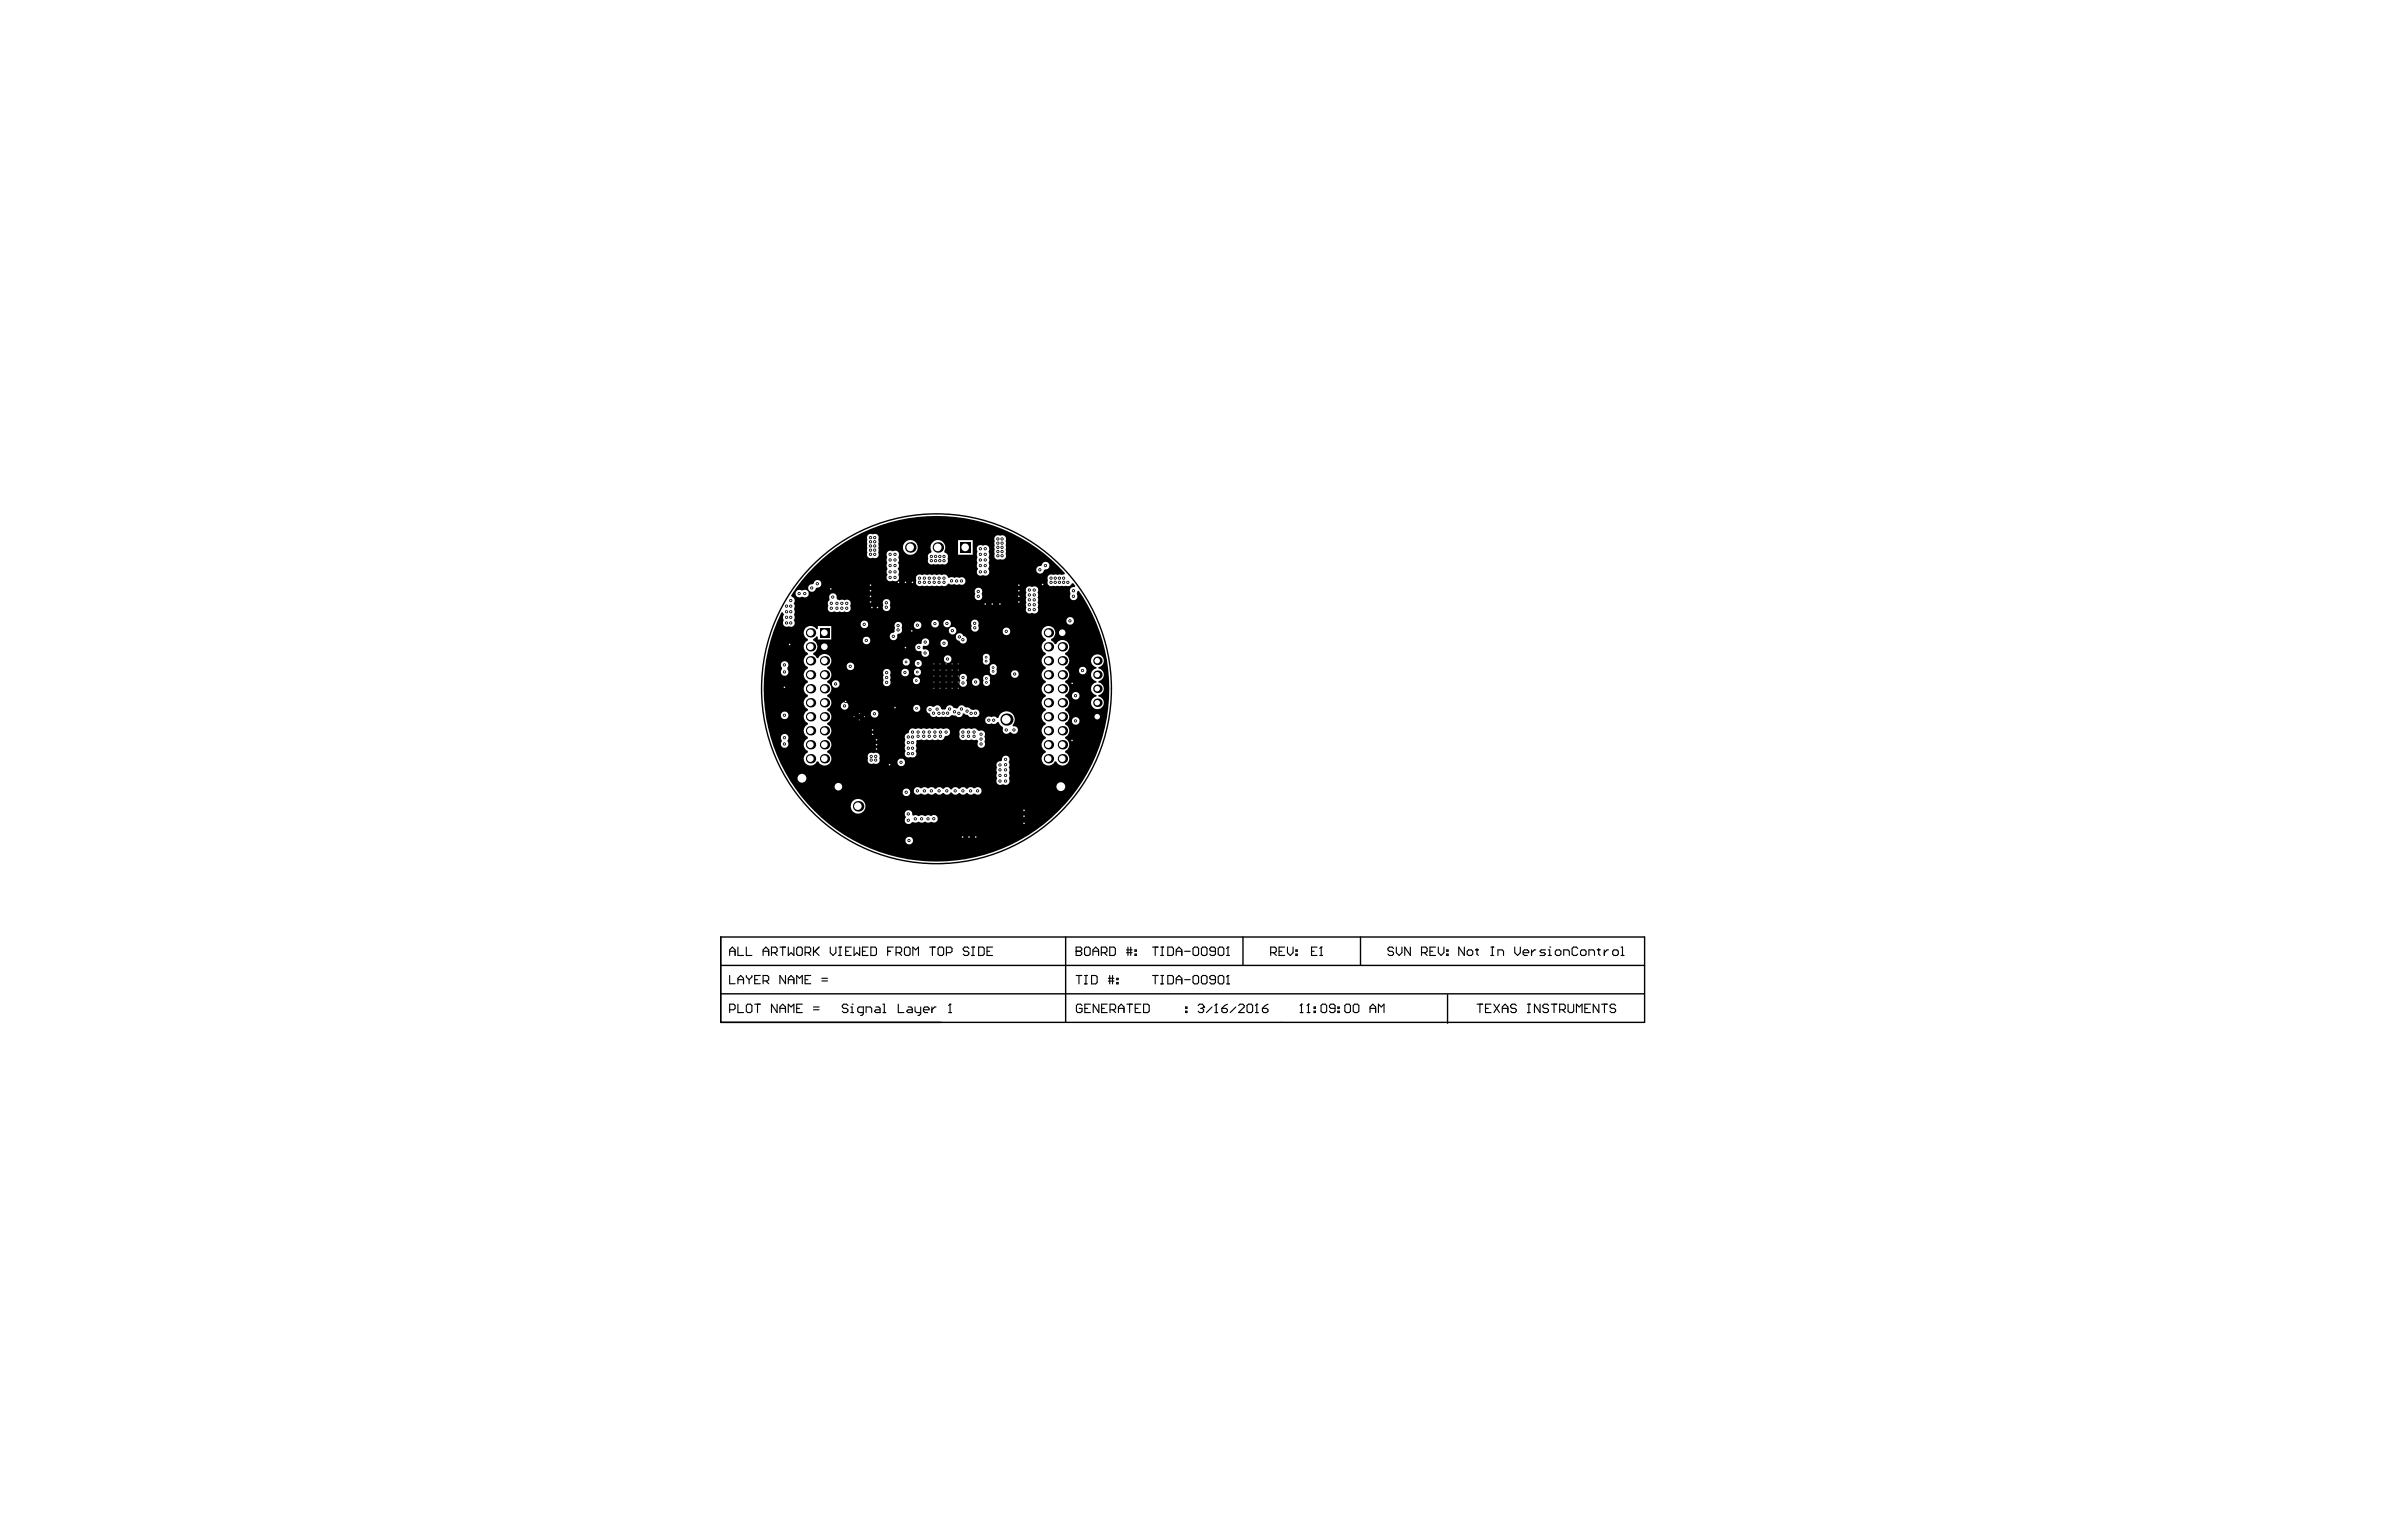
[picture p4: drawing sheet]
<svg xmlns="http://www.w3.org/2000/svg" width="432mm" height="279mm" viewBox="0 0 432 279" stroke-linecap="round" stroke-linejoin="round" font-family="sans-serif">
<g fill="none" stroke="#000" stroke-width=".25">
<path d="M130.6 169.9h167.5v15.5h-167.5zM130.6 175h167.5M193.2 169.9v15.5M225.3 169.9v5.1M246.6 169.9v5.1M130.6 180.2h167.5M262.4 180.4v5.1"/>
<circle cx="169.8" cy="124.9" r="31.7"/>
</g>
<g fill="none" stroke="#000" stroke-width=".2">
<path d="M132.3 173.2v-1l.5-.5 .5 .5v1M132.3 176.9v1.5h1M132.3 172.5h1M133.8 171.7v1.5h1M133.8 178.4v-1l.5-.5 .5 .5v1M133.8 177.6h1M135.3 171.7v1.5h1M135.3 176.9v.2l.5 .5M135.8 177.6v.8M136.3 176.9v.2l-.5 .5M136.8 177.6h.5M137.8 176.9h-1v1.5h1"/>
<path d="M138.3 172.5h1M138.3 177.9h.8l.2-.3v-.5l-.2-.2h-.8v1.5M138.3 173.2v-1l.5-.5 .5 .5v1M138.8 177.9l.5 .5M139.9 172.7h.7l.3-.2v-.5l-.3-.3h-.7v1.5M140.4 172.7l.5 .5M141.4 171.7h1M141.9 171.7v1.5M142.4 176.9v1.5l-1-1.5v1.5M142.9 171.7v1.5l.5-.5 .5 .5v-1.5M142.9 178.4v-1l.5-.5 .5 .5v1M142.9 177.6h1"/>
<path d="M144.4 178.4v-1.5l.5 .5 .5-.5v1.5M144.7 171.7h.5l.2 .3v1l-.2 .2h-.5l-.3-.2v-1zM145.9 172.7h.8l.3-.2v-.5l-.3-.3h-.8v1.5M145.9 177.6h.6M146.5 172.7l.5 .5M147 176.9h-1.1v1.5h1.1M147.5 171.7v1.5M147.7 172.5l.8 .7M148.5 171.7l-1 1M149 177.9h1M149 177.4h1M150.5 171.7v1l.5 .5 .5-.5v-1"/>
<path d="M152 173.2h.5M152 171.7h.5M152.3 171.7v1.5M153.3 172.5h.5M154.3 171.7h-1v1.5h1M154.8 171.7v1.5l.5-.5 .5 .5v-1.5M156.3 172.5h.6M157.4 171.7h-1.1v1.5h1.1M157.9 171.7h.7l.3 .3v1l-.3 .2h-.7zM160.9 172.5h.5M161.9 171.7h-1v1.5M162.4 172.7h.8l.2-.2v-.5l-.2-.3h-.8v1.5"/>
<path d="M162.9 172.7l.5 .5M164.2 171.7h.5l.3 .3v1l-.3 .2h-.5l-.2-.2v-1zM165.5 173.2v-1.5l.5 .5 .5-.5v1.5M168.5 171.7h1M169 171.7v1.5M170.3 171.7h.5l.3 .3v1l-.3 .2h-.5l-.3-.2v-1zM171.6 172.7h.7l.3-.2v-.5l-.3-.3h-.7v1.5M175.6 172l-.2-.3h-.5l-.3 .3v.2l.3 .3h.5l.2 .2v.3l-.2 .2h-.5l-.3-.2M176.1 173.2h.5M176.1 171.7h.5M176.4 171.7v1.5M177.4 171.7h.8l.2 .3v1l-.2 .2h-.8z"/>
<path d="M178.9 172.5h.5M179.9 171.7h-1v1.5h1M195.1 172.5h.1M195.1 171.7h.7l.3 .3v.2l-.3 .3 .3 .2v.3l-.3 .2h-.7zM195.1 172.5h.7M195.1 176.9h1M195.6 176.9v1.5M196.6 178.4h.5M196.6 176.9h.5M196.9 171.7h.5l.2 .3v1l-.2 .2h-.5l-.3-.2v-1zM196.9 176.9v1.5M197.9 176.9h.7l.3 .2v1l-.3 .3h-.7z"/>
<path d="M198.1 172.5h1M198.1 173.2v-1l.5-.5 .5 .5v1M199.6 172.7h.8l.3-.2v-.5l-.3-.3h-.8v1.5M200.2 172.7l.5 .5M200.9 177.9h1M200.9 177.4h1M201.2 171.7h.7l.3 .3v1l-.3 .2h-.7zM201.2 176.9v1.5M201.7 176.9v1.5M202.4 178.1h.3v.3h-.3zM202.4 177.4h.3v.2h-.3zM204.2 172.7h1"/>
<path d="M204.2 172.2h1M204.5 171.7v1.5M205 171.7v1.5M205.7 173h.3v.2h-.3zM205.7 172.2h.3v.3h-.3zM208.9 171.7h1M208.9 176.9h1M209.4 171.7v1.5M209.4 176.9v1.5M210.4 173.2h.5M210.4 171.7h.5M210.4 178.4h.5"/>
<path d="M210.4 176.9h.5M210.7 171.7v1.5M210.7 176.9v1.5M211.7 171.7h.8l.2 .3v1l-.2 .2h-.8zM211.7 176.9h.8l.2 .2v1l-.2 .3h-.8zM213.2 172.5h1M213.2 177.6h1M213.2 173.2v-1l.5-.5 .5 .5v1M213.2 178.4v-1l.5-.5 .5 .5v1M214.7 172.5h1.1M214.7 177.6h1.1M216.5 171.7h.5l.3 .3v1l-.3 .2h-.5l-.2-.2v-1z"/>
<path d="M216.5 176.9h.5l.3 .2v1l-.3 .3h-.5l-.2-.3v-1zM218 171.7h.5l.3 .3v1l-.3 .2h-.5l-.2-.2v-1zM218 176.9h.5l.3 .2v1l-.3 .3h-.5l-.2-.3v-1zM220.3 172.5h-.7l-.3-.3v-.2l.3-.3h.5l.2 .3v1l-.2 .2h-.5l-.3-.2M220.3 177.6h-.7l-.3-.2v-.3l.3-.2h.5l.2 .2v1l-.2 .3h-.5l-.3-.3M221.1 171.7h.5l.2 .3v1l-.2 .2h-.5l-.3-.2v-1zM221.1 176.9h.5l.2 .2v1l-.2 .3h-.5l-.3-.3v-1zM222.4 173.2h.5M222.4 178.4h.5M222.6 176.9h.1M222.6 171.7h.1M222.6 171.7v1.5"/>
<path d="M222.6 176.9v1.5M222.6 176.9l-.2 .2M222.6 171.7l-.2 .3M230.3 172.7h.8l.3-.2v-.5l-.3-.3h-.8v1.5M230.9 172.7l.5 .5M231.9 172.5h.5M232.9 171.7h-1v1.5h1M233.4 171.7v1l.5 .5 .5-.5v-1M234.9 173h.3v.2h-.3zM234.9 172.2h.3v.3h-.3zM237.8 172.5h.4M238.7 171.7h-.9v1.5h.9"/>
<path d="M239.2 173.2h.6M239.5 171.7h.1M239.5 171.7v1.5M239.5 171.7l-.3 .3M252.6 172l-.2-.3h-.5l-.3 .3v.2l.3 .3h.5l.2 .2v.3l-.2 .2h-.5l-.3-.2M253.1 171.7v1l.5 .5 .5-.5v-1M255.7 171.7v1.5l-1.1-1.5v1.5M257.7 172.7h.8l.2-.2v-.5l-.2-.3h-.8v1.5M258.2 172.7l.5 .5M259.2 172.5h.5M260.2 171.7h-1v1.5h1M260.7 171.7v1l.5 .5 .5-.5v-1"/>
<path d="M262.3 173h.2v.2h-.2zM262.3 172.2h.2v.3h-.2zM265.5 171.7v1.5l-1.1-1.5v1.5M266.2 172.2h.5l.3 .3v.5l-.3 .2h-.5l-.2-.2v-.5zM267.5 172.2h.5M267.7 172v1l.3 .2M270.3 173.2h.5M270.3 171.7h.5M270.5 171.7v1.5M271.5 173.2v-1h.8l.3 .3v.7M274.6 171.7v1l.5 .5 .5-.5v-1M276.1 172.7h1v-.2l-.2-.3h-.5l-.3 .3v.5l.3 .2h.5"/>
<path d="M277.6 172.2v1M278.4 172.2h-.3l-.5 .5M280.2 172.2h-.8l-.2 .3 .2 .2h.5l.3 .3-.3 .2h-.7M280.7 173.2h.5M280.7 172.2h.2v1M280.9 171.7h.1M282.2 172.2h.5l.3 .3v.5l-.3 .2h-.5l-.3-.2v-.5zM283.5 173.2v-1h.7l.3 .3v.7M286 172l-.3-.3h-.5l-.2 .3v1l.2 .2h.5l.3-.2M286.8 172.2h.5l.2 .3v.5l-.2 .2h-.5l-.3-.2v-.5zM288 173.2v-1h.8l.2 .3v.7M289.6 172.2h.5"/>
<path d="M289.8 172v1l.3 .2M290.8 172.2v1M291.6 172.2h-.3l-.5 .5M292.6 172.2h.5l.3 .3v.5l-.3 .2h-.5l-.3-.2v-.5zM293.9 173.2h.5M293.9 171.7h.2v1.5M132.3 183.1h.7l.3-.3v-.5l-.3-.2h-.7v1.5M133.8 182.1v1.5h1M135.5 182.1h.5l.3 .2v1l-.3 .3h-.5l-.2-.3v-1zM136.8 182.1h1M137.3 182.1v1.5M140.9 182.1v1.5l-1-1.5v1.5"/>
<path d="M141.4 183.6v-1l.5-.5 .5 .5v1M141.4 182.8h1M142.9 183.6v-1.5l.5 .5 .5-.5v1.5M144.4 182.8h.5M145.4 182.1h-1v1.5h1M147.5 183.1h1M147.5 182.6h1M153.7 182.3l-.2-.2h-.6l-.2 .2v.3l.2 .2h.6l.2 .3v.2l-.2 .3h-.6l-.2-.3M154.2 183.6h.5M154.2 182.6h.3v1M154.5 182.1h.1M156.5 183.6h-.8l-.2-.3v-.5l.2-.2h.8v1.3l-.3 .2h-.2"/>
<path d="M157 183.6v-1h.8l.2 .2v.8M158.8 182.6h.5l.2 .2v.8h-.7l-.3-.3 .3-.2h.7M160 182.1h.3v1.5M160 183.6h.6M162.8 182.1v1.5h1.1M164.6 182.6h.5l.3 .2v.8h-.8l-.2-.3 .2-.2h.8M165.9 182.6v.7l.2 .3h.8M166.9 182.6v1.3l-.3 .2h-.2M167.4 183.1h1v-.3l-.2-.2h-.5l-.3 .2v.5l.3 .3h.5M168.9 182.6v1M169.7 182.6h-.3l-.5 .5M172 183.6h.5"/>
<path d="M172.2 182.1h.1M172.2 182.1v1.5M172.2 182.1l-.2 .2M196.1 182.3l-.2-.2h-.5l-.3 .2v1l.3 .3h.5l.2-.3v-.5h-.5M196.7 182.8h.5M197.7 182.1h-1v1.5h1M199.2 182.1v1.5l-1-1.5v1.5M199.7 182.8h.5M200.7 182.1h-1v1.5h1M201.2 183.1h.8l.2-.3v-.5l-.2-.2h-.8v1.5M201.7 183.1l.5 .5M202.7 182.8h1.1"/>
<path d="M202.7 183.6v-1l.5-.5 .6 .5v1M204.3 182.1h1M204.8 182.1v1.5M205.8 182.8h.5M206.8 182.1h-1v1.5h1M207.3 182.1h.8l.2 .2v1l-.2 .3h-.8zM214.9 183.3h.3v.3h-.3zM214.9 182.6h.3v.2h-.3zM217.2 182.3l.2-.2h.5l.3 .2v.3M217.7 182.8h.2M217.9 182.8l.3 .3v.2l-.3 .3h-.5l-.2-.3M218.2 182.6h.1"/>
<path d="M218.2 182.6l-.3 .2M219.7 182.6l-1 1M220.2 183.6h.5M220.5 182.1h.1M220.5 182.1v1.5M220.5 182.1l-.3 .2M221.5 182.8h.8l.2 .3v.2l-.2 .3h-.6l-.2-.3zM222.5 182.1l-.5 .2-.5 .5M224 182.6l-1 1M224.5 182.3l.3-.2h.5l.2 .2v.3l-1 1h1M226.3 182.1h.5l.3 .2v1l-.3 .3h-.5l-.2-.3v-1zM227.6 183.6h.5"/>
<path d="M227.8 182.1h.1M227.8 182.1v1.5M227.8 182.1l-.2 .2M228.8 182.8h.8l.3 .3v.2l-.3 .3h-.5l-.3-.3zM229.9 182.1l-.5 .2-.6 .5M235.7 183.6h.5M235.9 182.1h.1M235.9 182.1v1.5M235.9 182.1l-.2 .2M236.9 183.6h.5M237.2 182.1h.1M237.2 182.1v1.5"/>
<path d="M237.2 182.1l-.3 .2M238.2 183.3h.3v.3h-.3zM238.2 182.6h.3v.2h-.3zM239.7 182.1h.5l.3 .2v1l-.3 .3h-.5l-.2-.3v-1zM242 182.8h-.7l-.3-.2v-.3l.3-.2h.5l.2 .2v1l-.2 .3h-.5l-.3-.3M242.5 183.3h.3v.3h-.3zM242.5 182.6h.3v.2h-.3zM244 182.1h.5l.3 .2v1l-.3 .3h-.5l-.2-.3v-1zM245.6 182.1h.5l.2 .2v1l-.2 .3h-.5l-.3-.3v-1zM248.4 182.8h1M248.4 183.6v-1l.5-.5 .5 .5v1M249.9 183.6v-1.5l.5 .5 .5-.5v1.5"/>
<path d="M267.8 182.1h1M268.3 182.1v1.5M269.3 182.8h.5M270.3 182.1h-1v1.5h1M270.8 182.1l1 1.5M271.8 182.1l-1 1.5M272.3 182.8h1M272.3 183.6v-1l.5-.5 .5 .5v1M274.9 182.3l-.3-.2h-.5l-.3 .2v.3l.3 .2h.5l.3 .3v.2l-.3 .3h-.5l-.3-.3M276.9 182.1h.5M276.9 183.6h.5M277.1 182.1v1.5"/>
<path d="M279.2 182.1v1.5l-1-1.5v1.5M280.7 182.3l-.3-.2h-.5l-.2 .2v.3l.2 .2h.5l.3 .3v.2l-.3 .3h-.5l-.2-.3M281.2 182.1h1M281.7 182.1v1.5M282.7 183.1h.8l.2-.3v-.5l-.2-.2h-.8v1.5M283.2 183.1l.5 .5M284.3 182.1v1.2l.2 .3h.5l.3-.3v-1.2M285.8 183.6v-1.5l.5 .5 .5-.5v1.5M287.3 182.8h.5M288.3 182.1h-1v1.5h1M289.8 182.1v1.5l-1-1.5v1.5M290.3 182.1h1.1"/>
<path d="M290.8 182.1v1.5M292.9 182.3l-.3-.2h-.5l-.2 .2v.3l.2 .2h.5l.3 .3v.2l-.3 .3h-.5l-.2-.3"/>
</g>
<g fill="#000">
<path d="M147.6 102.7a31.3 31.3 0 0 1 45.5 1.2 .78 .78 0 0 1-1 .3h-1.1a.75 .75 0 0 0-.9 .2 .75 .75 0 0 0-.1 .8 .72 .72 0 0 0 .1 .9 .72 .72 0 0 0 .9 .1h2.2a.82 .82 0 0 0 1.1-.4l.2-.1 .4 .5a.32 .32 0 0 1-.5 .3 .76 .76 0 0 0-.3 1.1 .73 .73 0 0 0 0 1 .73 .73 0 0 0 1 0 .73 .73 0 0 0 .1-1l.1-.4 .2-.1a31.3 31.3 0 0 1-23.5 49 31.3 31.3 0 0 1-30.3-45.1l.2 .1 .2 .3a.91 .91 0 0 0 0 1.1 .76 .76 0 0 0 0 .9 .76 .76 0 0 0 .9 .2 .71 .71 0 0 0 1-.2 .71 .71 0 0 0-.1-1l.2-.5-.2-.5 .2-.6-.2-.4a.91 .91 0 0 0 0-1 .68 .68 0 0 0-.4-1.2l-.1-.2a28.5 28.5 0 0 1 4.2-5.3zM157.5 96.9a.83 .83 0 0 0-.3 1v2.2a.75 .75 0 0 0 .2 .9 .75 .75 0 0 0 .8 .1 .72 .72 0 0 0 .9-.1 .72 .72 0 0 0 .1-.9v-2.2a.75 .75 0 0 0-.1-.9 .75 .75 0 0 0-.9-.1zM180.6 97.1a.83 .83 0 0 0-.3 1v2.3a.75 .75 0 0 0 .1 .9 .75 .75 0 0 0 .9 .1 .72 .72 0 0 0 .9-.1 .72 .72 0 0 0 .1-.9v-2.3a.75 .75 0 0 0-.1-.8 .75 .75 0 0 0-.9-.2zM177.4 98.9a.84 .84 0 0 0-.2 1.1l-.1 .4 .1 .6-.1 .4 .1 .7-.1 .6a.51 .51 0 0 1 0 .8 .68 .68 0 0 0 .3 .8 .68 .68 0 0 0 .8-.1 .74 .74 0 0 0 1-.1 .74 .74 0 0 0-.1-1 1.02 1.02 0 0 0 .1-1l.1-.4-.1-.7 .1-.6-.1-.4a.73 .73 0 0 0 0-1 .73 .73 0 0 0-1 0l-.4-.2zM161 99.9a.84 .84 0 0 0-.2 1.1l-.1 .4 .1 .7a1.02 1.02 0 0 0 .1 1 .91 .91 0 0 0 0 1.1 .69 .69 0 0 0 0 1 .69 .69 0 0 0 .9 0 .72 .72 0 0 0 1 0 .72 .72 0 0 0 0-1l.1-.7a.51 .51 0 0 1 0-.8v-.3l-.1-.3a.91 .91 0 0 0 0-1.1 .72 .72 0 0 0 0-.9 .72 .72 0 0 0-1-.1l-.4-.2zM173.7 97.9v2.7h2.6v-2.7zM163.7 99.3a1.35 1.35 0 0 0 2.7 0 1.35 1.35 0 0 0-2.7 0zM169.1 98.3a1.35 1.35 0 0 0-.2 1.7l-.1 .2a.76 .76 0 0 0-.5 1.1 .72 .72 0 0 0 .1 .9 .72 .72 0 0 0 .9 .1h1.5a.75 .75 0 0 0 .8-.1 .75 .75 0 0 0 .2-.9 .69 .69 0 0 0-.5-1.1l-.1-.2a1.34 1.34 0 0 0-.3-1.8 1.34 1.34 0 0 0-1.8 .1zM188.2 102.7a.7 .7 0 0 0-.1 1.2 .7 .7 0 0 0 1.1-.5l.1-.1a.7 .7 0 0 0 .9-.4 .7 .7 0 0 0-.4-.9 .7 .7 0 0 0-.9 .4l-.1 .2zM166.4 104.2a.83 .83 0 0 0-.3 1 .71 .71 0 0 0 .2 .9 .71 .71 0 0 0 .9 0l.4 .2 .4-.2 .5 .2 .5-.2 .4 .2 .4-.2 .5 .2 .4-.2a.7 .7 0 0 0 1.1-.2l.1-.1a.95 .95 0 0 0 1.1 .1l.4 .1 .5-.1a.7 .7 0 0 0 .9-.1 .7 .7 0 0 0 0-.9 .7 .7 0 0 0-.9-.1l-.6-.1a.35 .35 0 0 1-.6 0h-.8a.73 .73 0 0 0-1.2-.4l-.4-.1-.5 .1-.4-.1-.4 .1-.5-.1-.5 .1-.4-.1-.4 .1-.5-.1zM146.8 106a.7 .7 0 0 0 0 1.2 .7 .7 0 0 0 1.1-.5l.1-.1a.7 .7 0 0 0 .9-.4 .7 .7 0 0 0-.5-.9 .7 .7 0 0 0-.9 .4l-.1 .2zM186.3 106.4l-.3 .2-.1 .4 .2 .4-.2 .5 .2 .4-.2 .5 .2 .4-.2 .5 .2 .4a.69 .69 0 0 0 .1 .9 .69 .69 0 0 0 .9 .1 .69 .69 0 0 0 .9-.1 .69 .69 0 0 0 .1-.9l.1-.4-.1-.5 .1-.4-.1-.5 .1-.4-.1-.5a.69 .69 0 0 0-.1-.9 .69 .69 0 0 0-.9 0l-.5-.2zM144.5 107a.73 .73 0 0 0-.1 1.1 .73 .73 0 0 0 1 .1 .73 .73 0 0 0 1-.1 .73 .73 0 0 0 0-1 .73 .73 0 0 0-1 0l-.4-.2zM177 106.6l-.3 .5 .1 .6a.7 .7 0 0 0 .1 .9 .7 .7 0 0 0 1 0 .7 .7 0 0 0 0-.9 .69 .69 0 0 0 0-.9 .69 .69 0 0 0-.9-.2zM160.4 108.7a.89 .89 0 0 0-.3 1.1 .71 .71 0 0 0 .7 1 .71 .71 0 0 0 .5-1.1 .71 .71 0 0 0-.1-.9 .71 .71 0 0 0-.8-.1zM150.6 107.7a1.32 1.32 0 0 0-.3 1.2l-.2 .5 .1 .5a.72 .72 0 0 0 .1 .9 .72 .72 0 0 0 .9 .1l.6 .1 .4-.2 .4 .2 .5-.2a.69 .69 0 0 0 .9 0 .69 .69 0 0 0 .1-.9 .7 .7 0 0 0-.1-1 .7 .7 0 0 0-.9 0l-.5-.2a.63 .63 0 0 1-.7 0 .63 .63 0 0 1-.2-.6l-.4-.4zM193.3 112.6a.7 .7 0 0 0 1.4 0 .7 .7 0 0 0-1.4 0zM171 113.1a.7 .7 0 0 0 1.4 0 .7 .7 0 0 0-1.4 0zM168.8 113.1a.7 .7 0 0 0 1.4 0 .7 .7 0 0 0-1.4 0zM156 113.2a.7 .7 0 0 0 1.4 0 .7 .7 0 0 0-1.4 0zM165.6 113.4a.7 .7 0 0 0 1.4 0 .7 .7 0 0 0-1.4 0zM176.2 112.6l-.2 .4 .2 .5a.68 .68 0 0 0 .1 .9 .68 .68 0 0 0 .9-.1 .68 .68 0 0 0 .1-.9 .68 .68 0 0 0-.2-.9 .68 .68 0 0 0-.9 .1zM162.4 113l-.2 .3 .1 .5-.1 .3a.51 .51 0 0 1-.1 .5 .51 .51 0 0 1-.5 .2 .69 .69 0 0 0-.3 .9 .69 .69 0 0 0 .9 .3 .69 .69 0 0 0 .4-.9l.2-.2a.72 .72 0 0 0 .6-1.1 .68 .68 0 0 0-.1-.9 .68 .68 0 0 0-.9 .1zM172 114.4a.7 .7 0 0 0 1.4 0 .7 .7 0 0 0-1.4 0zM181.7 114.5a.7 .7 0 0 0 1.4 0 .7 .7 0 0 0-1.4 0zM146 113.8a1.26 1.26 0 0 0 .5 2.1v.2a1.24 1.24 0 0 0-.8 1.2 1.24 1.24 0 0 0 .8 1.1v.3a1.24 1.24 0 0 0-.8 1.1 1.24 1.24 0 0 0 .8 1.2v.2a1.24 1.24 0 0 0-.8 1.1 1.24 1.24 0 0 0 .8 1.2v.2a1.24 1.24 0 0 0-.8 1.2 1.24 1.24 0 0 0 .8 1.1v.3a1.24 1.24 0 0 0-.8 1.1 1.24 1.24 0 0 0 .8 1.2v.2a1.24 1.24 0 0 0-.8 1.2 1.24 1.24 0 0 0 .8 1.1v.3a1.24 1.24 0 0 0-.8 1.1 1.24 1.24 0 0 0 .8 1.1v.3a1.24 1.24 0 0 0-.8 1.1 1.24 1.24 0 0 0 .8 1.2v.2a1.24 1.24 0 0 0-.5 2.1 1.24 1.24 0 0 0 2.1-.4h.2a1.24 1.24 0 0 0 2.1 .4 1.24 1.24 0 0 0-.4-2.1v-.2a1.24 1.24 0 0 0 .7-1.2 1.24 1.24 0 0 0-.7-1.1v-.3a1.24 1.24 0 0 0 .7-1.1 1.24 1.24 0 0 0-.7-1.1v-.3a1.24 1.24 0 0 0 .7-1.1 1.24 1.24 0 0 0-.7-1.2v-.2a1.24 1.24 0 0 0 .7-1.2 1.24 1.24 0 0 0-.7-1.1v-.3a1.24 1.24 0 0 0 .7-1.1 1.24 1.24 0 0 0-.7-1.2v-.2a1.24 1.24 0 0 0 .7-1.2 1.24 1.24 0 0 0-.7-1.1v-.2a1.24 1.24 0 0 0 .4-2.1 1.24 1.24 0 0 0-2.1 .4h-.2l-.3-.4-.4-.2v-.3a1.24 1.24 0 0 0 .8-1.1 1.24 1.24 0 0 0-.8-1.2v-.2l.6-.5h.3v.6h2.4v-2.5h-2.4v.5l-.2 .1a1.39 1.39 0 0 0-2.1-.3zM173.6 114.9a.7 .7 0 0 0-.3 .8 .7 .7 0 0 0 .6 .5 .68 .68 0 0 0 .8 .5 .68 .68 0 0 0 .6-.7 .68 .68 0 0 0-.7-.7l-.3-.4zM166.1 116.9a.68 .68 0 0 0-.1 .9 .68 .68 0 0 0 .9 .2l.1 .1a.7 .7 0 0 0 .4 1 .7 .7 0 0 0 .9-.5 .7 .7 0 0 0-.6-.9 .35 .35 0 0 1-.5-.3 .35 .35 0 0 1 .6-.3 .68 .68 0 0 0 .6-.7 .68 .68 0 0 0-.7-.6 .68 .68 0 0 0-.6 .8l-.2 .2-.5-.1zM156.4 116.1a.7 .7 0 0 0 1.4 0 .7 .7 0 0 0-1.4 0zM170.5 116.7a.7 .7 0 0 0 1.4 0 .7 .7 0 0 0-1.4 0zM171.1 119.5a.7 .7 0 0 0 1.4 0 .7 .7 0 0 0-1.4 0zM178.3 118.7a.67 .67 0 0 0 0 .8 .64 .64 0 0 0 .5 1 .64 .64 0 0 0 .5-1 .64 .64 0 0 0-.1-.8 .64 .64 0 0 0-.9 0zM163.6 120.1a.65 .65 0 0 0 1.3 0 .65 .65 0 0 0-1.3 0zM165.8 120.3a.65 .65 0 0 0 1.3 0 .65 .65 0 0 0-1.3 0zM153.5 120.8a.7 .7 0 0 0 1.4 0 .7 .7 0 0 0-1.4 0zM195.6 121.6a.7 .7 0 0 0 1.4 0 .7 .7 0 0 0-1.4 0zM179.6 120.6a.64 .64 0 0 0-.1 .8 .64 .64 0 0 0 .6 1 .64 .64 0 0 0 .5-1 .63 .63 0 0 0-.1-.9 .63 .63 0 0 0-.9 .1zM165.7 121.9a.65 .65 0 0 0 1.2 0 .65 .65 0 0 0-1.2 0zM141.9 120l-.3 .2v.5a.63 .63 0 0 1 0 1 .68 .68 0 0 0 .8 .8 .68 .68 0 0 0 .3-1.1v-.3a.69 .69 0 0 0 .1-1 .69 .69 0 0 0-.9-.1zM163.4 122a.7 .7 0 0 0 1.4 0 .7 .7 0 0 0-1.4 0zM183.3 122.2a.7 .7 0 0 0 1.4 0 .7 .7 0 0 0-1.4 0zM165.5 123.4a.65 .65 0 0 0 1.3 0 .65 .65 0 0 0-1.3 0zM176.2 123.7a.7 .7 0 0 0 1.4 0 .7 .7 0 0 0-1.4 0zM178.4 122.6a.62 .62 0 0 0-.1 .8 .63 .63 0 0 0 .1 .8 .63 .63 0 0 0 .9 0 .63 .63 0 0 0 .1-.8 .63 .63 0 0 0-.1-.9 .63 .63 0 0 0-.9 .1zM160.3 121.5l-.2 .5 .1 .4-.1 .5 .1 .4a.69 .69 0 0 0 .1 .9 .69 .69 0 0 0 .9 0 .69 .69 0 0 0 .1-.9l.1-.4-.1-.5a.68 .68 0 0 0-.1-.9 .68 .68 0 0 0-.9 0zM174.3 122.2a.73 .73 0 0 0-.2 1.2 .69 .69 0 0 0 0 .9 .69 .69 0 0 0 1 0 .69 .69 0 0 0 0-1 .69 .69 0 0 0 .1-.9 .69 .69 0 0 0-.9-.2zM150.8 124a.7 .7 0 0 0 1.4 0 .7 .7 0 0 0-1.4 0zM194.3 126.2a.7 .7 0 0 0 1.4 0 .7 .7 0 0 0-1.4 0zM168.3 128.1a.7 .7 0 0 0-.3 .7 .7 .7 0 0 0 .6 .6 .72 .72 0 0 0 1.2 .4l.4 .2 1.2-.1a.9 .9 0 0 0 1.1-.2h.7a.73 .73 0 0 0 .8 .3 .73 .73 0 0 0 .6-.6h.2l.2 .2h.3a.91 .91 0 0 0 1.2 .3 .7 .7 0 0 0 1-.6 .7 .7 0 0 0-1.1-.6h-.4l-.3-.4-.8-.1a.74 .74 0 0 0-.7-.3 .74 .74 0 0 0-.6 .5h-.4a.65 .65 0 0 1-.7-.4 .69 .69 0 0 0-1 .5 .64 .64 0 0 1-.7 .1 .64 .64 0 0 1-.4-.5l-.3-.2h-.4a.81 .81 0 0 1-1.1 .1zM198.1 119a1.15 1.15 0 0 0-.3 1.2 1.15 1.15 0 0 0 1 .8v.2a1.15 1.15 0 0 0-1 1.1 1.15 1.15 0 0 0 1 1.2v.2a1.15 1.15 0 0 0-1 1.2 1.15 1.15 0 0 0 1 1.1v.3a1.16 1.16 0 0 0-.8 1.8 1.16 1.16 0 0 0 1.9 0 1.16 1.16 0 0 0-.8-1.8v-.3a1.15 1.15 0 0 0 1-1.1 1.15 1.15 0 0 0-1-1.2v-.2a1.15 1.15 0 0 0 1-1.2 1.15 1.15 0 0 0-1-1.1v-.2a1.15 1.15 0 0 0 .9-1.7 1.15 1.15 0 0 0-1.9-.3zM152.4 128a.7 .7 0 0 0 1.4 0 .7 .7 0 0 0-1.4 0zM165.5 128.4a.65 .65 0 0 0 1.3 0 .65 .65 0 0 0-1.3 0zM157.9 129.4a.7 .7 0 0 0 1.3 0 .7 .7 0 0 0-1.3 0zM178.9 130a.7 .7 0 0 0-.2 1 .7 .7 0 0 0 1 .1 .72 .72 0 0 0 1.1-.2h.2l.8 1.1a.72 .72 0 0 0 .3 1 .72 .72 0 0 0 1-.2h.1a.73 .73 0 0 0 1 .2 .73 .73 0 0 0 .3-.9 .73 .73 0 0 0-.9-.4l-.1-.2a1.52 1.52 0 0 0-.4-2.4 1.52 1.52 0 0 0-2.2 1.1l-.7-.3-.5 .2-.4-.2zM141.5 129.7a.7 .7 0 0 0 1.4 0 .7 .7 0 0 0-1.4 0zM194.3 130.7a.7 .7 0 0 0 1.4 0 .7 .7 0 0 0-1.4 0zM174.2 132.1a.83 .83 0 0 0-.2 1.1 .74 .74 0 0 0 .2 .9 .74 .74 0 0 0 .9 0l.4 .1 .6-.1 .4 .1a.48 .48 0 0 1 .5-.1 .48 .48 0 0 1 .3 .5 .69 .69 0 0 0 .6 1 .69 .69 0 0 0 .5-1.1l.2-.5-.2-.4a.69 .69 0 0 0 0-.9 .69 .69 0 0 0-.9-.2l-.3-.1a.77 .77 0 0 0-1.1-.2l-.4-.1-.6 .1-.4-.1zM165.1 132.1l-.3 .3-.1 .6a.73 .73 0 0 0-.7 .4 .73 .73 0 0 0 .1 .7l-.1 .4 .1 .7a.87 .87 0 0 0 .1 1 .71 .71 0 0 0 0 .9 .71 .71 0 0 0 .9 .2 .7 .7 0 0 0 .9-.2 .7 .7 0 0 0-.1-.9l.2-.5-.1-.5 .1-.5a.36 .36 0 0 1 .1-.5 .36 .36 0 0 1 .4 0l.4-.1 .6 .1 .4-.1 .6 .1 .4-.1 .6 .1 .4-.1a.85 .85 0 0 0 1.3-.6 .74 .74 0 0 0 .9-.9 .74 .74 0 0 0-1.2-.4l-.3-.1-.7 .1-.4-.1-.6 .1-.4-.1-.6 .1-.4-.1-.6 .1-.4-.1-.6 .1-.4-.1zM141.8 133.3l-.2 .5a1.01 1.01 0 0 1 0 1.1 .68 .68 0 0 0 .8 .7 .68 .68 0 0 0 .4-1.1l-.1-.2a.72 .72 0 0 0 .1-1 .72 .72 0 0 0-1 0zM157.5 136.7l-.2 .3 .1 .5a.74 .74 0 0 0 .1 .9 .74 .74 0 0 0 .9 0 .71 .71 0 0 0 .9-.1 .71 .71 0 0 0 .1-.8 .74 .74 0 0 0-.2-.9 .74 .74 0 0 0-.9 0l-.5-.1zM182 137.1l-.3 .2a.61 .61 0 0 1-.7 .8l-.3 .3-.1 .3 .2 .4-.2 .5 .1 .5-.1 .6 .1 .4a.76 .76 0 0 0 .1 1 .76 .76 0 0 0 1 .1 .76 .76 0 0 0 1-.1 .76 .76 0 0 0 .1-1l.1-.4-.1-.6 .1-.7a.36 .36 0 0 1 0-.6v-.3l-.2-.3a.69 .69 0 0 0 .1-.9 .69 .69 0 0 0-.9-.2zM189.2 113.8a1.26 1.26 0 0 0 .4 2.1v.2a1.24 1.24 0 0 0-.8 1.2 1.24 1.24 0 0 0 .8 1.1v.3a1.24 1.24 0 0 0-.8 1.1 1.24 1.24 0 0 0 .8 1.2v.2a1.24 1.24 0 0 0-.8 1.1 1.24 1.24 0 0 0 .8 1.2v.2a1.24 1.24 0 0 0-.8 1.2 1.24 1.24 0 0 0 .8 1.1v.3a1.24 1.24 0 0 0-.8 1.1 1.24 1.24 0 0 0 .8 1.2v.2a1.24 1.24 0 0 0-.8 1.2 1.24 1.24 0 0 0 .8 1.1v.3a1.24 1.24 0 0 0-.8 1.1 1.24 1.24 0 0 0 .8 1.1v.3a1.24 1.24 0 0 0-.8 1.1 1.24 1.24 0 0 0 .8 1.2v.2a1.24 1.24 0 0 0-.4 2.1 1.24 1.24 0 0 0 2-.4h.3a1.24 1.24 0 0 0 2 .4 1.24 1.24 0 0 0-.4-2.1v-.2a1.24 1.24 0 0 0 .7-1.2 1.24 1.24 0 0 0-.7-1.1v-.3a1.24 1.24 0 0 0 .7-1.1 1.24 1.24 0 0 0-.7-1.1v-.3a1.24 1.24 0 0 0 .7-1.1 1.24 1.24 0 0 0-.7-1.2v-.2a1.24 1.24 0 0 0 .7-1.2 1.24 1.24 0 0 0-.7-1.1v-.3a1.24 1.24 0 0 0 .7-1.1 1.24 1.24 0 0 0-.7-1.2v-.2a1.24 1.24 0 0 0 .7-1.2 1.24 1.24 0 0 0-.7-1.1v-.2a1.24 1.24 0 0 0 .7-1.2 1.24 1.24 0 0 0-.7-1.1v-.3a1.24 1.24 0 0 0 .4-2 1.24 1.24 0 0 0-2 .4h-.3l-.3-.4-.4-.3v-.2a1.24 1.24 0 0 0 .6-1.9 1.24 1.24 0 0 0-1.9-.2zM162.7 138.2a.7 .7 0 0 0 1.4 0 .7 .7 0 0 0-1.4 0zM166 142.8a.69 .69 0 0 0-.2 1 .69 .69 0 0 0 1 .1l1 .2a.63 .63 0 0 1 .9 0l.5-.1 .4-.2a.81 .81 0 0 0 1.3 0h.1a.75 .75 0 0 0 1.3-.1h.3a.75 .75 0 0 0 1.2 .1h.1a.81 .81 0 0 0 1.3 0h.1a.77 .77 0 0 0 1.2 .1h.3a.68 .68 0 0 0 .9 0 .68 .68 0 0 0 0-1 .68 .68 0 0 0-.9 0h-.3a.77 .77 0 0 0-1.2 .1h-.1a.81 .81 0 0 0-1.3 0h-.1a.75 .75 0 0 0-1.2 .1h-.3a.75 .75 0 0 0-1.3-.1h-.1a.81 .81 0 0 0-1.3 0h-.1a.77 .77 0 0 0-1.1-.1l-1-.2a.63 .63 0 0 1-.9 0zM163.6 143.7a.7 .7 0 0 0 1.4 0 .7 .7 0 0 0-1.4 0zM154.2 146.2a1.35 1.35 0 0 0 2.7 0 1.35 1.35 0 0 0-2.7 0zM164.3 147l-.2 .2-.1 .6a.51 .51 0 0 1 0 .8 .71 .71 0 0 0 .5 .8 .71 .71 0 0 0 .8-.3l.7 .1a1.01 1.01 0 0 1 1.1 0l.7-.2 .6 .1a.66 .66 0 0 1 .9 0 .7 .7 0 0 0 .6-.9 .7 .7 0 0 0-1.1-.2l-.5-.2a1.05 1.05 0 0 1-1.2 0 1.01 1.01 0 0 1-1.1 0l-.4 .1-.2-.1a.75 .75 0 0 0-1.1-.8zM164.1 152.4a.7 .7 0 0 0 1.4 0 .7 .7 0 0 0-1.4 0z"/>
<circle cx="173.7" cy="120.4" r=".23"/>
</g>
<circle cx="173.7" cy="120.4" r=".09" fill="#fff"/>
<circle cx="173.7" cy="121.5" r=".23" fill="#000"/>
<circle cx="173.7" cy="121.5" r=".09" fill="#fff"/>
<circle cx="173.7" cy="122.6" r=".23" fill="#000"/>
<circle cx="173.7" cy="122.6" r=".09" fill="#fff"/>
<circle cx="173.7" cy="123.7" r=".23" fill="#000"/>
<circle cx="173.7" cy="123.7" r=".09" fill="#fff"/>
<circle cx="173.7" cy="124.8" r=".23" fill="#000"/>
<circle cx="173.7" cy="124.8" r=".09" fill="#fff"/>
<circle cx="172.6" cy="120.4" r=".23" fill="#000"/>
<circle cx="172.6" cy="120.4" r=".09" fill="#fff"/>
<circle cx="172.6" cy="121.5" r=".24" fill="#000"/>
<circle cx="172.6" cy="121.5" r=".09" fill="#fff"/>
<circle cx="172.6" cy="122.6" r=".24" fill="#000"/>
<circle cx="172.6" cy="122.6" r=".09" fill="#fff"/>
<circle cx="172.6" cy="123.7" r=".24" fill="#000"/>
<circle cx="172.6" cy="123.7" r=".09" fill="#fff"/>
<circle cx="172.6" cy="124.8" r=".23" fill="#000"/>
<circle cx="172.6" cy="124.8" r=".09" fill="#fff"/>
<circle cx="171.5" cy="120.4" r=".23" fill="#000"/>
<circle cx="171.5" cy="120.4" r=".09" fill="#fff"/>
<circle cx="171.5" cy="121.5" r=".24" fill="#000"/>
<circle cx="171.5" cy="121.5" r=".09" fill="#fff"/>
<circle cx="171.5" cy="122.6" r=".24" fill="#000"/>
<circle cx="171.5" cy="122.6" r=".09" fill="#fff"/>
<circle cx="171.5" cy="123.7" r=".24" fill="#000"/>
<circle cx="171.5" cy="123.7" r=".09" fill="#fff"/>
<circle cx="171.5" cy="124.8" r=".23" fill="#000"/>
<circle cx="171.5" cy="124.8" r=".09" fill="#fff"/>
<circle cx="170.4" cy="120.4" r=".23" fill="#000"/>
<circle cx="170.4" cy="120.4" r=".09" fill="#fff"/>
<circle cx="170.4" cy="121.5" r=".24" fill="#000"/>
<circle cx="170.4" cy="121.5" r=".09" fill="#fff"/>
<circle cx="170.4" cy="122.6" r=".24" fill="#000"/>
<circle cx="170.4" cy="122.6" r=".09" fill="#fff"/>
<circle cx="170.4" cy="123.7" r=".24" fill="#000"/>
<circle cx="170.4" cy="123.7" r=".09" fill="#fff"/>
<circle cx="170.4" cy="124.8" r=".23" fill="#000"/>
<circle cx="170.4" cy="124.8" r=".09" fill="#fff"/>
<circle cx="169.3" cy="120.4" r=".23" fill="#000"/>
<circle cx="169.3" cy="120.4" r=".09" fill="#fff"/>
<circle cx="169.3" cy="121.5" r=".23" fill="#000"/>
<circle cx="169.3" cy="121.5" r=".09" fill="#fff"/>
<circle cx="169.3" cy="122.6" r=".23" fill="#000"/>
<circle cx="169.3" cy="122.6" r=".09" fill="#fff"/>
<circle cx="169.3" cy="123.7" r=".23" fill="#000"/>
<circle cx="169.3" cy="123.7" r=".09" fill="#fff"/>
<circle cx="169.3" cy="124.8" r=".23" fill="#000"/>
<circle cx="169.3" cy="124.8" r=".09" fill="#fff"/>
<circle cx="154.8" cy="130" r=".23" fill="#000"/>
<circle cx="154.8" cy="129.9" r=".09" fill="#fff"/>
<circle cx="156.7" cy="130" r=".23" fill="#000"/>
<circle cx="156.7" cy="129.9" r=".09" fill="#fff"/>
<circle cx="155.8" cy="129.4" r=".23" fill="#000"/>
<circle cx="155.8" cy="129.4" r=".09" fill="#fff"/>
<circle cx="155.8" cy="130.5" r=".23" fill="#000"/>
<circle cx="155.8" cy="130.5" r=".09" fill="#fff"/>
<circle cx="183.8" cy="132.4" r=".29" fill="#000"/>
<circle cx="183.8" cy="132.4" r=".14" fill="#fff"/>
<circle cx="182.4" cy="132.4" r=".29" fill="#000"/>
<circle cx="182.4" cy="132.4" r=".14" fill="#fff"/>
<circle cx="180.1" cy="130.6" r=".29" fill="#000"/>
<circle cx="180.1" cy="130.6" r=".14" fill="#fff"/>
<circle cx="179.2" cy="130.6" r=".29" fill="#000"/>
<circle cx="179.2" cy="130.6" r=".14" fill="#fff"/>
<circle cx="177.3" cy="108.1" r=".29" fill="#000"/>
<circle cx="177.3" cy="108.1" r=".14" fill="#fff"/>
<circle cx="177.3" cy="107.2" r=".29" fill="#000"/>
<circle cx="177.3" cy="107.2" r=".14" fill="#fff"/>
<circle cx="174.3" cy="105.3" r=".29" fill="#000"/>
<circle cx="174.3" cy="105.3" r=".14" fill="#fff"/>
<circle cx="173.4" cy="105.3" r=".29" fill="#000"/>
<circle cx="173.4" cy="105.3" r=".14" fill="#fff"/>
<circle cx="164.7" cy="135.7" r=".29" fill="#000"/>
<circle cx="164.7" cy="135.7" r=".14" fill="#fff"/>
<circle cx="164.7" cy="134.6" r=".29" fill="#000"/>
<circle cx="164.7" cy="134.6" r=".14" fill="#fff"/>
<circle cx="164.7" cy="133.6" r=".29" fill="#000"/>
<circle cx="164.7" cy="133.6" r=".14" fill="#fff"/>
<circle cx="165.4" cy="135.7" r=".29" fill="#000"/>
<circle cx="165.4" cy="135.7" r=".14" fill="#fff"/>
<circle cx="165.4" cy="134.6" r=".29" fill="#000"/>
<circle cx="165.4" cy="134.6" r=".14" fill="#fff"/>
<circle cx="165.4" cy="133.6" r=".29" fill="#000"/>
<circle cx="165.4" cy="133.6" r=".14" fill="#fff"/>
<circle cx="165.4" cy="132.7" r=".29" fill="#000"/>
<circle cx="165.4" cy="132.7" r=".14" fill="#fff"/>
<circle cx="160.7" cy="123.7" r=".29" fill="#000"/>
<circle cx="160.7" cy="123.7" r=".14" fill="#fff"/>
<circle cx="160.7" cy="122.8" r=".29" fill="#000"/>
<circle cx="160.7" cy="122.8" r=".14" fill="#fff"/>
<circle cx="160.7" cy="122" r=".29" fill="#000"/>
<circle cx="160.7" cy="122" r=".14" fill="#fff"/>
<circle cx="189" cy="106" r=".29" fill="#000"/>
<circle cx="189" cy="106" r=".14" fill="#fff"/>
<circle cx="181.3" cy="109.5" r=".29" fill="#000"/>
<circle cx="181.3" cy="109.5" r=".14" fill="#fff"/>
<circle cx="179.9" cy="109.5" r=".29" fill="#000"/>
<circle cx="179.9" cy="109.5" r=".14" fill="#fff"/>
<circle cx="178.6" cy="109.5" r=".29" fill="#000"/>
<circle cx="178.6" cy="109.5" r=".14" fill="#fff"/>
<circle cx="184.7" cy="108.1" r=".29" fill="#000"/>
<circle cx="184.7" cy="108.1" r=".14" fill="#fff"/>
<circle cx="184.7" cy="109.1" r=".29" fill="#000"/>
<circle cx="184.7" cy="109.1" r=".14" fill="#fff"/>
<circle cx="159.1" cy="110.2" r=".29" fill="#000"/>
<circle cx="159.1" cy="110.2" r=".14" fill="#fff"/>
<circle cx="158.1" cy="110.2" r=".29" fill="#000"/>
<circle cx="158.1" cy="110.2" r=".14" fill="#fff"/>
<circle cx="165.4" cy="105.6" r=".29" fill="#000"/>
<circle cx="165.4" cy="105.6" r=".14" fill="#fff"/>
<circle cx="164.1" cy="105.6" r=".29" fill="#000"/>
<circle cx="164.1" cy="105.6" r=".14" fill="#fff"/>
<circle cx="162.9" cy="105.6" r=".29" fill="#000"/>
<circle cx="162.9" cy="105.6" r=".14" fill="#fff"/>
<circle cx="157.8" cy="109.1" r=".29" fill="#000"/>
<circle cx="157.8" cy="109.1" r=".14" fill="#fff"/>
<circle cx="157.8" cy="108.1" r=".29" fill="#000"/>
<circle cx="157.8" cy="108.1" r=".14" fill="#fff"/>
<circle cx="157.8" cy="107.1" r=".29" fill="#000"/>
<circle cx="157.8" cy="107.1" r=".14" fill="#fff"/>
<circle cx="171.1" cy="101.7" r=".29" fill="#000"/>
<circle cx="171.1" cy="101.7" r=".14" fill="#fff"/>
<circle cx="170.4" cy="101.7" r=".29" fill="#000"/>
<circle cx="170.4" cy="101.7" r=".14" fill="#fff"/>
<circle cx="169.6" cy="101.7" r=".29" fill="#000"/>
<circle cx="169.6" cy="101.7" r=".14" fill="#fff"/>
<circle cx="168.8" cy="101.7" r=".29" fill="#000"/>
<circle cx="168.8" cy="101.7" r=".14" fill="#fff"/>
<circle cx="171.1" cy="100.9" r=".29" fill="#000"/>
<circle cx="171.1" cy="100.9" r=".14" fill="#fff"/>
<circle cx="170.4" cy="100.9" r=".29" fill="#000"/>
<circle cx="170.4" cy="100.9" r=".14" fill="#fff"/>
<circle cx="169.6" cy="100.9" r=".29" fill="#000"/>
<circle cx="169.6" cy="100.9" r=".14" fill="#fff"/>
<circle cx="168.8" cy="100.9" r=".29" fill="#000"/>
<circle cx="168.8" cy="100.9" r=".14" fill="#fff"/>
<circle cx="171.1" cy="104.8" r=".29" fill="#000"/>
<circle cx="171.1" cy="104.8" r=".14" fill="#fff"/>
<circle cx="170.2" cy="104.8" r=".29" fill="#000"/>
<circle cx="170.2" cy="104.8" r=".14" fill="#fff"/>
<circle cx="169.3" cy="104.8" r=".29" fill="#000"/>
<circle cx="169.3" cy="104.8" r=".14" fill="#fff"/>
<circle cx="168.5" cy="104.8" r=".29" fill="#000"/>
<circle cx="168.5" cy="104.8" r=".14" fill="#fff"/>
<circle cx="167.6" cy="104.8" r=".29" fill="#000"/>
<circle cx="167.6" cy="104.8" r=".14" fill="#fff"/>
<circle cx="166.7" cy="104.8" r=".29" fill="#000"/>
<circle cx="166.7" cy="104.8" r=".14" fill="#fff"/>
<circle cx="171.1" cy="105.6" r=".29" fill="#000"/>
<circle cx="171.1" cy="105.6" r=".14" fill="#fff"/>
<circle cx="170.2" cy="105.6" r=".29" fill="#000"/>
<circle cx="170.2" cy="105.6" r=".14" fill="#fff"/>
<circle cx="169.3" cy="105.6" r=".29" fill="#000"/>
<circle cx="169.3" cy="105.6" r=".14" fill="#fff"/>
<circle cx="168.5" cy="105.6" r=".29" fill="#000"/>
<circle cx="168.5" cy="105.6" r=".14" fill="#fff"/>
<circle cx="167.6" cy="105.6" r=".29" fill="#000"/>
<circle cx="167.6" cy="105.6" r=".14" fill="#fff"/>
<circle cx="166.7" cy="105.6" r=".29" fill="#000"/>
<circle cx="166.7" cy="105.6" r=".14" fill="#fff"/>
<circle cx="178.6" cy="103.7" r=".29" fill="#000"/>
<circle cx="178.6" cy="103.7" r=".14" fill="#fff"/>
<circle cx="178.6" cy="102.5" r=".29" fill="#000"/>
<circle cx="178.6" cy="102.5" r=".14" fill="#fff"/>
<circle cx="178.6" cy="101.5" r=".29" fill="#000"/>
<circle cx="178.6" cy="101.5" r=".14" fill="#fff"/>
<circle cx="178.6" cy="100.5" r=".29" fill="#000"/>
<circle cx="178.6" cy="100.5" r=".14" fill="#fff"/>
<circle cx="178.6" cy="99.5" r=".29" fill="#000"/>
<circle cx="178.6" cy="99.5" r=".14" fill="#fff"/>
<circle cx="177.7" cy="99.5" r=".29" fill="#000"/>
<circle cx="177.7" cy="99.5" r=".14" fill="#fff"/>
<circle cx="177.7" cy="103.7" r=".29" fill="#000"/>
<circle cx="177.7" cy="103.7" r=".14" fill="#fff"/>
<circle cx="177.7" cy="102.5" r=".29" fill="#000"/>
<circle cx="177.7" cy="102.5" r=".14" fill="#fff"/>
<circle cx="177.7" cy="101.5" r=".29" fill="#000"/>
<circle cx="177.7" cy="101.5" r=".14" fill="#fff"/>
<circle cx="177.7" cy="100.5" r=".29" fill="#000"/>
<circle cx="177.7" cy="100.5" r=".14" fill="#fff"/>
<circle cx="187.5" cy="110.5" r=".29" fill="#000"/>
<circle cx="187.5" cy="110.5" r=".14" fill="#fff"/>
<circle cx="187.5" cy="109.6" r=".29" fill="#000"/>
<circle cx="187.5" cy="109.6" r=".14" fill="#fff"/>
<circle cx="186.6" cy="110.5" r=".29" fill="#000"/>
<circle cx="186.6" cy="110.5" r=".14" fill="#fff"/>
<circle cx="186.6" cy="109.6" r=".29" fill="#000"/>
<circle cx="186.6" cy="109.6" r=".14" fill="#fff"/>
<circle cx="186.6" cy="108.8" r=".29" fill="#000"/>
<circle cx="186.6" cy="108.8" r=".14" fill="#fff"/>
<circle cx="187.5" cy="108.8" r=".29" fill="#000"/>
<circle cx="187.5" cy="108.8" r=".14" fill="#fff"/>
<circle cx="186.6" cy="107.9" r=".29" fill="#000"/>
<circle cx="186.6" cy="107.9" r=".14" fill="#fff"/>
<circle cx="187.5" cy="107.9" r=".29" fill="#000"/>
<circle cx="187.5" cy="107.9" r=".14" fill="#fff"/>
<circle cx="186.6" cy="107" r=".29" fill="#000"/>
<circle cx="186.6" cy="107" r=".14" fill="#fff"/>
<circle cx="187.5" cy="107" r=".29" fill="#000"/>
<circle cx="187.5" cy="107" r=".14" fill="#fff"/>
<circle cx="153.5" cy="109.4" r=".29" fill="#000"/>
<circle cx="153.5" cy="109.4" r=".14" fill="#fff"/>
<circle cx="156.7" cy="113.2" r=".29" fill="#000"/>
<circle cx="156.7" cy="113.2" r=".14" fill="#fff"/>
<circle cx="157" cy="116.1" r=".29" fill="#000"/>
<circle cx="157" cy="116.1" r=".14" fill="#fff"/>
<circle cx="153.5" cy="110.3" r=".29" fill="#000"/>
<circle cx="153.5" cy="110.3" r=".14" fill="#fff"/>
<circle cx="152.6" cy="110.3" r=".29" fill="#000"/>
<circle cx="152.6" cy="110.3" r=".14" fill="#fff"/>
<circle cx="152.6" cy="109.4" r=".29" fill="#000"/>
<circle cx="152.6" cy="109.4" r=".14" fill="#fff"/>
<circle cx="151.7" cy="110.3" r=".29" fill="#000"/>
<circle cx="151.7" cy="110.3" r=".14" fill="#fff"/>
<circle cx="150.7" cy="110.3" r=".29" fill="#000"/>
<circle cx="150.7" cy="110.3" r=".14" fill="#fff"/>
<circle cx="151.7" cy="109.4" r=".29" fill="#000"/>
<circle cx="151.7" cy="109.4" r=".14" fill="#fff"/>
<circle cx="150.7" cy="109.4" r=".29" fill="#000"/>
<circle cx="150.7" cy="109.4" r=".14" fill="#fff"/>
<circle cx="162.2" cy="104.7" r=".29" fill="#000"/>
<circle cx="162.2" cy="104.7" r=".14" fill="#fff"/>
<circle cx="161.4" cy="104.7" r=".29" fill="#000"/>
<circle cx="161.4" cy="104.7" r=".14" fill="#fff"/>
<circle cx="161.4" cy="103.7" r=".29" fill="#000"/>
<circle cx="161.4" cy="103.7" r=".14" fill="#fff"/>
<circle cx="161.4" cy="102.5" r=".29" fill="#000"/>
<circle cx="161.4" cy="102.5" r=".14" fill="#fff"/>
<circle cx="161.4" cy="101.5" r=".29" fill="#000"/>
<circle cx="161.4" cy="101.5" r=".14" fill="#fff"/>
<circle cx="161.4" cy="100.5" r=".29" fill="#000"/>
<circle cx="161.4" cy="100.5" r=".14" fill="#fff"/>
<circle cx="162.2" cy="103.7" r=".29" fill="#000"/>
<circle cx="162.2" cy="103.7" r=".14" fill="#fff"/>
<circle cx="162.2" cy="102.5" r=".29" fill="#000"/>
<circle cx="162.2" cy="102.5" r=".14" fill="#fff"/>
<circle cx="162.2" cy="101.5" r=".29" fill="#000"/>
<circle cx="162.2" cy="101.5" r=".14" fill="#fff"/>
<circle cx="162.2" cy="100.5" r=".29" fill="#000"/>
<circle cx="162.2" cy="100.5" r=".14" fill="#fff"/>
<circle cx="183.9" cy="122.2" r=".29" fill="#000"/>
<circle cx="183.9" cy="122.2" r=".14" fill="#fff"/>
<circle cx="178.8" cy="123.7" r=".24" fill="#000"/>
<circle cx="178.8" cy="123.7" r=".11" fill="#fff"/>
<circle cx="178.8" cy="123" r=".24" fill="#000"/>
<circle cx="178.8" cy="123" r=".11" fill="#fff"/>
<circle cx="176.7" cy="113.8" r=".29" fill="#000"/>
<circle cx="176.7" cy="113.8" r=".14" fill="#fff"/>
<circle cx="176.7" cy="113" r=".29" fill="#000"/>
<circle cx="176.7" cy="113" r=".14" fill="#fff"/>
<circle cx="180" cy="121.7" r=".24" fill="#000"/>
<circle cx="180" cy="121.7" r=".11" fill="#fff"/>
<circle cx="180" cy="121" r=".24" fill="#000"/>
<circle cx="180" cy="121" r=".11" fill="#fff"/>
<circle cx="160.7" cy="110.1" r=".29" fill="#000"/>
<circle cx="160.7" cy="110.1" r=".14" fill="#fff"/>
<circle cx="160.7" cy="109.3" r=".29" fill="#000"/>
<circle cx="160.7" cy="109.3" r=".14" fill="#fff"/>
<circle cx="178.8" cy="119.9" r=".24" fill="#000"/>
<circle cx="178.8" cy="119.9" r=".11" fill="#fff"/>
<circle cx="162.8" cy="114.2" r=".29" fill="#000"/>
<circle cx="162.8" cy="114.2" r=".14" fill="#fff"/>
<circle cx="178.8" cy="119.2" r=".24" fill="#000"/>
<circle cx="178.8" cy="119.2" r=".11" fill="#fff"/>
<circle cx="162.8" cy="113.4" r=".29" fill="#000"/>
<circle cx="162.8" cy="113.4" r=".14" fill="#fff"/>
<circle cx="185.6" cy="149.3" r=".29" fill="#000"/>
<circle cx="185.6" cy="149.3" r=".14" fill="#fff"/>
<circle cx="185.6" cy="148" r=".29" fill="#000"/>
<circle cx="185.6" cy="148" r=".14" fill="#fff"/>
<circle cx="185.6" cy="146.9" r=".29" fill="#000"/>
<circle cx="185.6" cy="146.9" r=".14" fill="#fff"/>
<circle cx="174.5" cy="151.8" r=".29" fill="#000"/>
<circle cx="174.5" cy="151.8" r=".14" fill="#fff"/>
<circle cx="176.9" cy="151.8" r=".29" fill="#000"/>
<circle cx="176.9" cy="151.8" r=".14" fill="#fff"/>
<circle cx="175.7" cy="151.8" r=".29" fill="#000"/>
<circle cx="175.7" cy="151.8" r=".14" fill="#fff"/>
<circle cx="142.2" cy="124.6" r=".29" fill="#000"/>
<circle cx="142.2" cy="124.6" r=".14" fill="#fff"/>
<circle cx="143.1" cy="116.9" r=".29" fill="#000"/>
<circle cx="143.1" cy="116.9" r=".14" fill="#fff"/>
<circle cx="194.3" cy="134.3" r=".29" fill="#000"/>
<circle cx="194.3" cy="134.3" r=".14" fill="#fff"/>
<circle cx="194.4" cy="123.9" r=".29" fill="#000"/>
<circle cx="194.4" cy="123.9" r=".14" fill="#fff"/>
<circle cx="184.7" cy="107.1" r=".29" fill="#000"/>
<circle cx="184.7" cy="107.1" r=".14" fill="#fff"/>
<circle cx="184.7" cy="106.1" r=".29" fill="#000"/>
<circle cx="184.7" cy="106.1" r=".14" fill="#fff"/>
<circle cx="157.8" cy="106.1" r=".29" fill="#000"/>
<circle cx="157.8" cy="106.1" r=".14" fill="#fff"/>
<circle cx="150.6" cy="106.8" r=".29" fill="#000"/>
<circle cx="150.6" cy="106.8" r=".14" fill="#fff"/>
<circle cx="165.3" cy="114.4" r=".29" fill="#000"/>
<circle cx="165.3" cy="114.4" r=".14" fill="#fff"/>
<circle cx="164.1" cy="117.4" r=".29" fill="#000"/>
<circle cx="164.1" cy="117.4" r=".14" fill="#fff"/>
<circle cx="153.3" cy="127.2" r=".29" fill="#000"/>
<circle cx="153.3" cy="127.2" r=".14" fill="#fff"/>
<circle cx="162.2" cy="128.3" r=".29" fill="#000"/>
<circle cx="162.2" cy="128.3" r=".14" fill="#fff"/>
<circle cx="166.1" cy="128.4" r=".24" fill="#000"/>
<circle cx="166.1" cy="128.4" r=".11" fill="#fff"/>
<circle cx="161.9" cy="115.4" r=".29" fill="#000"/>
<circle cx="161.9" cy="115.4" r=".14" fill="#fff"/>
<circle cx="158.5" cy="129.4" r=".29" fill="#000"/>
<circle cx="158.5" cy="129.4" r=".14" fill="#fff"/>
<circle cx="153.1" cy="128" r=".29" fill="#000"/>
<circle cx="153.1" cy="128" r=".14" fill="#fff"/>
<circle cx="151.5" cy="124" r=".29" fill="#000"/>
<circle cx="151.5" cy="124" r=".14" fill="#fff"/>
<circle cx="164" cy="121.9" r=".29" fill="#000"/>
<circle cx="164" cy="121.9" r=".14" fill="#fff"/>
<circle cx="172.5" cy="105.3" r=".29" fill="#000"/>
<circle cx="172.5" cy="105.3" r=".14" fill="#fff"/>
<circle cx="171.7" cy="113" r=".29" fill="#000"/>
<circle cx="171.7" cy="113" r=".14" fill="#fff"/>
<circle cx="171.8" cy="119.5" r=".29" fill="#000"/>
<circle cx="171.8" cy="119.5" r=".14" fill="#fff"/>
<circle cx="176.9" cy="123.7" r=".29" fill="#000"/>
<circle cx="176.9" cy="123.7" r=".14" fill="#fff"/>
<circle cx="174.6" cy="123.8" r=".29" fill="#000"/>
<circle cx="174.6" cy="123.8" r=".14" fill="#fff"/>
<circle cx="174.6" cy="122.8" r=".29" fill="#000"/>
<circle cx="174.6" cy="122.8" r=".14" fill="#fff"/>
<circle cx="172.6" cy="114.3" r=".29" fill="#000"/>
<circle cx="172.6" cy="114.3" r=".14" fill="#fff"/>
<circle cx="166.6" cy="117.4" r=".29" fill="#000"/>
<circle cx="166.6" cy="117.4" r=".14" fill="#fff"/>
<circle cx="167.7" cy="118.4" r=".29" fill="#000"/>
<circle cx="167.7" cy="118.4" r=".14" fill="#fff"/>
<circle cx="166.3" cy="113.4" r=".29" fill="#000"/>
<circle cx="166.3" cy="113.4" r=".14" fill="#fff"/>
<circle cx="167.7" cy="116.4" r=".29" fill="#000"/>
<circle cx="167.7" cy="116.4" r=".14" fill="#fff"/>
<circle cx="171.1" cy="116.6" r=".29" fill="#000"/>
<circle cx="171.1" cy="116.6" r=".14" fill="#fff"/>
<circle cx="176.8" cy="129.3" r=".29" fill="#000"/>
<circle cx="176.8" cy="129.3" r=".14" fill="#fff"/>
<circle cx="176" cy="129.3" r=".29" fill="#000"/>
<circle cx="176" cy="129.3" r=".14" fill="#fff"/>
<circle cx="196.2" cy="121.6" r=".29" fill="#000"/>
<circle cx="196.2" cy="121.6" r=".14" fill="#fff"/>
<circle cx="195" cy="126.1" r=".29" fill="#000"/>
<circle cx="195" cy="126.1" r=".14" fill="#fff"/>
<circle cx="195" cy="130.7" r=".29" fill="#000"/>
<circle cx="195" cy="130.7" r=".14" fill="#fff"/>
<circle cx="194" cy="112.6" r=".29" fill="#000"/>
<circle cx="194" cy="112.6" r=".14" fill="#fff"/>
<circle cx="175.3" cy="128.9" r=".29" fill="#000"/>
<circle cx="175.3" cy="128.9" r=".14" fill="#fff"/>
<circle cx="171.8" cy="129.3" r=".29" fill="#000"/>
<circle cx="171.8" cy="129.3" r=".14" fill="#fff"/>
<circle cx="169.5" cy="113.1" r=".29" fill="#000"/>
<circle cx="169.5" cy="113.1" r=".14" fill="#fff"/>
<circle cx="174.5" cy="116" r=".29" fill="#000"/>
<circle cx="174.5" cy="116" r=".14" fill="#fff"/>
<circle cx="173.9" cy="115.5" r=".29" fill="#000"/>
<circle cx="173.9" cy="115.5" r=".14" fill="#fff"/>
<circle cx="151" cy="108.3" r=".29" fill="#000"/>
<circle cx="151" cy="108.3" r=".14" fill="#fff"/>
<circle cx="164.3" cy="143.6" r=".29" fill="#000"/>
<circle cx="164.3" cy="143.6" r=".14" fill="#fff"/>
<circle cx="164.8" cy="152.4" r=".29" fill="#000"/>
<circle cx="164.8" cy="152.4" r=".14" fill="#fff"/>
<circle cx="164.2" cy="120" r=".24" fill="#000"/>
<circle cx="164.2" cy="120" r=".11" fill="#fff"/>
<circle cx="142.2" cy="129.7" r=".29" fill="#000"/>
<circle cx="142.2" cy="129.7" r=".14" fill="#fff"/>
<circle cx="142.2" cy="133.8" r=".29" fill="#000"/>
<circle cx="142.2" cy="133.8" r=".14" fill="#fff"/>
<circle cx="142.2" cy="134.9" r=".29" fill="#000"/>
<circle cx="142.2" cy="134.9" r=".14" fill="#fff"/>
<circle cx="142.2" cy="121.8" r=".29" fill="#000"/>
<circle cx="142.2" cy="121.8" r=".14" fill="#fff"/>
<circle cx="142.2" cy="120.6" r=".29" fill="#000"/>
<circle cx="142.2" cy="120.6" r=".14" fill="#fff"/>
<circle cx="154.1" cy="120.8" r=".29" fill="#000"/>
<circle cx="154.1" cy="120.8" r=".14" fill="#fff"/>
<circle cx="169.2" cy="129.3" r=".29" fill="#000"/>
<circle cx="169.2" cy="129.3" r=".14" fill="#fff"/>
<circle cx="170.2" cy="129.3" r=".29" fill="#000"/>
<circle cx="170.2" cy="129.3" r=".14" fill="#fff"/>
<circle cx="171" cy="129.3" r=".29" fill="#000"/>
<circle cx="171" cy="129.3" r=".14" fill="#fff"/>
<circle cx="174.3" cy="128.6" r=".29" fill="#000"/>
<circle cx="174.3" cy="128.6" r=".14" fill="#fff"/>
<circle cx="172.1" cy="128.6" r=".29" fill="#000"/>
<circle cx="172.1" cy="128.6" r=".14" fill="#fff"/>
<circle cx="173" cy="129.1" r=".29" fill="#000"/>
<circle cx="173" cy="129.1" r=".14" fill="#fff"/>
<circle cx="168.6" cy="128.7" r=".29" fill="#000"/>
<circle cx="168.6" cy="128.7" r=".14" fill="#fff"/>
<circle cx="169.9" cy="128.6" r=".29" fill="#000"/>
<circle cx="169.9" cy="128.6" r=".14" fill="#fff"/>
<circle cx="173.8" cy="129.3" r=".29" fill="#000"/>
<circle cx="173.8" cy="129.3" r=".14" fill="#fff"/>
<circle cx="163.3" cy="138.2" r=".29" fill="#000"/>
<circle cx="163.3" cy="138.2" r=".14" fill="#fff"/>
<circle cx="157.9" cy="137.8" r=".29" fill="#000"/>
<circle cx="157.9" cy="137.8" r=".14" fill="#fff"/>
<circle cx="157.9" cy="137.2" r=".29" fill="#000"/>
<circle cx="157.9" cy="137.2" r=".14" fill="#fff"/>
<circle cx="158.7" cy="137.2" r=".29" fill="#000"/>
<circle cx="158.7" cy="137.2" r=".14" fill="#fff"/>
<circle cx="158.7" cy="137.8" r=".29" fill="#000"/>
<circle cx="158.7" cy="137.8" r=".14" fill="#fff"/>
<circle cx="164.7" cy="136.6" r=".29" fill="#000"/>
<circle cx="164.7" cy="136.6" r=".14" fill="#fff"/>
<circle cx="165.4" cy="136.6" r=".29" fill="#000"/>
<circle cx="165.4" cy="136.6" r=".14" fill="#fff"/>
<circle cx="161.3" cy="138.6" r=".29" fill="#000"/>
<circle cx="161.3" cy="138.7" r=".14" fill="#fff"/>
<circle cx="158.9" cy="134.1" r=".29" fill="#000"/>
<circle cx="158.9" cy="134.1" r=".14" fill="#fff"/>
<circle cx="158.9" cy="135" r=".29" fill="#000"/>
<circle cx="158.9" cy="135" r=".14" fill="#fff"/>
<circle cx="158.9" cy="135.8" r=".29" fill="#000"/>
<circle cx="158.9" cy="135.8" r=".14" fill="#fff"/>
<circle cx="158.2" cy="132.4" r=".29" fill="#000"/>
<circle cx="158.2" cy="132.4" r=".14" fill="#fff"/>
<circle cx="158.2" cy="133.1" r=".29" fill="#000"/>
<circle cx="158.2" cy="133.1" r=".14" fill="#fff"/>
<circle cx="177.8" cy="133.1" r=".29" fill="#000"/>
<circle cx="177.8" cy="133.1" r=".14" fill="#fff"/>
<circle cx="177.8" cy="134" r=".29" fill="#000"/>
<circle cx="177.8" cy="134" r=".14" fill="#fff"/>
<circle cx="177.8" cy="134.9" r=".29" fill="#000"/>
<circle cx="177.8" cy="134.9" r=".14" fill="#fff"/>
<circle cx="143.3" cy="108.9" r=".29" fill="#000"/>
<circle cx="143.3" cy="108.9" r=".14" fill="#fff"/>
<circle cx="143.3" cy="109.9" r=".29" fill="#000"/>
<circle cx="143.3" cy="109.9" r=".14" fill="#fff"/>
<circle cx="143.3" cy="110.9" r=".29" fill="#000"/>
<circle cx="143.3" cy="110.9" r=".14" fill="#fff"/>
<circle cx="143.3" cy="111.9" r=".29" fill="#000"/>
<circle cx="143.3" cy="111.9" r=".14" fill="#fff"/>
<circle cx="143.3" cy="112.9" r=".29" fill="#000"/>
<circle cx="143.3" cy="112.9" r=".14" fill="#fff"/>
<circle cx="142.6" cy="109.9" r=".29" fill="#000"/>
<circle cx="142.6" cy="109.9" r=".14" fill="#fff"/>
<circle cx="142.6" cy="110.9" r=".29" fill="#000"/>
<circle cx="142.6" cy="110.9" r=".14" fill="#fff"/>
<circle cx="142.6" cy="111.9" r=".29" fill="#000"/>
<circle cx="142.6" cy="111.9" r=".14" fill="#fff"/>
<circle cx="142.6" cy="112.9" r=".29" fill="#000"/>
<circle cx="142.6" cy="112.9" r=".14" fill="#fff"/>
<circle cx="148.2" cy="105.8" r=".29" fill="#000"/>
<circle cx="148.2" cy="105.8" r=".14" fill="#fff"/>
<circle cx="147.1" cy="106.6" r=".29" fill="#000"/>
<circle cx="147.1" cy="106.6" r=".14" fill="#fff"/>
<circle cx="144.9" cy="107.6" r=".29" fill="#000"/>
<circle cx="144.9" cy="107.6" r=".14" fill="#fff"/>
<circle cx="145.9" cy="107.6" r=".29" fill="#000"/>
<circle cx="145.9" cy="107.6" r=".14" fill="#fff"/>
<circle cx="157.8" cy="99.8" r=".29" fill="#000"/>
<circle cx="157.8" cy="99.8" r=".14" fill="#fff"/>
<circle cx="157.8" cy="99" r=".29" fill="#000"/>
<circle cx="157.8" cy="99" r=".14" fill="#fff"/>
<circle cx="157.8" cy="98.2" r=".29" fill="#000"/>
<circle cx="157.8" cy="98.2" r=".14" fill="#fff"/>
<circle cx="157.8" cy="97.5" r=".29" fill="#000"/>
<circle cx="157.8" cy="97.5" r=".14" fill="#fff"/>
<circle cx="157.8" cy="100.5" r=".29" fill="#000"/>
<circle cx="157.8" cy="100.5" r=".14" fill="#fff"/>
<circle cx="158.6" cy="97.5" r=".29" fill="#000"/>
<circle cx="158.6" cy="97.5" r=".14" fill="#fff"/>
<circle cx="158.6" cy="98.2" r=".29" fill="#000"/>
<circle cx="158.6" cy="98.2" r=".14" fill="#fff"/>
<circle cx="158.6" cy="99" r=".29" fill="#000"/>
<circle cx="158.6" cy="99" r=".14" fill="#fff"/>
<circle cx="158.6" cy="99.8" r=".29" fill="#000"/>
<circle cx="158.6" cy="99.8" r=".14" fill="#fff"/>
<circle cx="158.6" cy="100.5" r=".29" fill="#000"/>
<circle cx="158.6" cy="100.5" r=".14" fill="#fff"/>
<circle cx="181.6" cy="100.8" r=".29" fill="#000"/>
<circle cx="181.6" cy="100.8" r=".14" fill="#fff"/>
<circle cx="181.6" cy="100" r=".29" fill="#000"/>
<circle cx="181.6" cy="100" r=".14" fill="#fff"/>
<circle cx="181.6" cy="99.2" r=".29" fill="#000"/>
<circle cx="181.6" cy="99.2" r=".14" fill="#fff"/>
<circle cx="181.6" cy="98.5" r=".29" fill="#000"/>
<circle cx="181.6" cy="98.5" r=".14" fill="#fff"/>
<circle cx="181.6" cy="97.7" r=".29" fill="#000"/>
<circle cx="181.6" cy="97.7" r=".14" fill="#fff"/>
<circle cx="180.9" cy="100.8" r=".29" fill="#000"/>
<circle cx="180.9" cy="100.8" r=".14" fill="#fff"/>
<circle cx="180.9" cy="97.7" r=".29" fill="#000"/>
<circle cx="180.9" cy="97.7" r=".14" fill="#fff"/>
<circle cx="180.9" cy="98.5" r=".29" fill="#000"/>
<circle cx="180.9" cy="98.5" r=".14" fill="#fff"/>
<circle cx="180.9" cy="99.2" r=".29" fill="#000"/>
<circle cx="180.9" cy="99.2" r=".14" fill="#fff"/>
<circle cx="180.9" cy="100" r=".29" fill="#000"/>
<circle cx="180.9" cy="100" r=".14" fill="#fff"/>
<circle cx="189.5" cy="102.5" r=".29" fill="#000"/>
<circle cx="189.5" cy="102.5" r=".14" fill="#fff"/>
<circle cx="188.5" cy="103.3" r=".29" fill="#000"/>
<circle cx="188.5" cy="103.3" r=".14" fill="#fff"/>
<circle cx="191.3" cy="105.6" r=".29" fill="#000"/>
<circle cx="191.3" cy="105.6" r=".14" fill="#fff"/>
<circle cx="192" cy="105.6" r=".29" fill="#000"/>
<circle cx="192" cy="105.6" r=".14" fill="#fff"/>
<circle cx="192.8" cy="105.6" r=".29" fill="#000"/>
<circle cx="192.8" cy="105.6" r=".14" fill="#fff"/>
<circle cx="193.6" cy="105.6" r=".29" fill="#000"/>
<circle cx="193.6" cy="105.6" r=".14" fill="#fff"/>
<circle cx="190.5" cy="105.6" r=".29" fill="#000"/>
<circle cx="190.5" cy="105.6" r=".14" fill="#fff"/>
<circle cx="190.5" cy="104.8" r=".29" fill="#000"/>
<circle cx="190.5" cy="104.8" r=".14" fill="#fff"/>
<circle cx="191.3" cy="104.8" r=".29" fill="#000"/>
<circle cx="191.3" cy="104.8" r=".14" fill="#fff"/>
<circle cx="192" cy="104.8" r=".29" fill="#000"/>
<circle cx="192" cy="104.8" r=".14" fill="#fff"/>
<circle cx="192.8" cy="104.8" r=".29" fill="#000"/>
<circle cx="192.8" cy="104.8" r=".14" fill="#fff"/>
<circle cx="194.6" cy="107.1" r=".29" fill="#000"/>
<circle cx="194.6" cy="107.1" r=".14" fill="#fff"/>
<circle cx="194.6" cy="108.1" r=".29" fill="#000"/>
<circle cx="194.6" cy="108.1" r=".14" fill="#fff"/>
<circle cx="164.7" cy="148.7" r=".29" fill="#000"/>
<circle cx="164.7" cy="148.7" r=".14" fill="#fff"/>
<circle cx="164.7" cy="147.6" r=".29" fill="#000"/>
<circle cx="164.7" cy="147.6" r=".14" fill="#fff"/>
<circle cx="165.9" cy="148.5" r=".29" fill="#000"/>
<circle cx="165.9" cy="148.5" r=".14" fill="#fff"/>
<circle cx="167.1" cy="148.5" r=".29" fill="#000"/>
<circle cx="167.1" cy="148.5" r=".14" fill="#fff"/>
<circle cx="168.2" cy="148.5" r=".29" fill="#000"/>
<circle cx="168.2" cy="148.5" r=".14" fill="#fff"/>
<circle cx="169.3" cy="148.4" r=".29" fill="#000"/>
<circle cx="169.3" cy="148.4" r=".14" fill="#fff"/>
<circle cx="167.6" cy="143.4" r=".29" fill="#000"/>
<circle cx="167.6" cy="143.4" r=".14" fill="#fff"/>
<circle cx="166.3" cy="143.4" r=".29" fill="#000"/>
<circle cx="166.3" cy="143.4" r=".14" fill="#fff"/>
<circle cx="168.8" cy="143.4" r=".29" fill="#000"/>
<circle cx="168.8" cy="143.4" r=".14" fill="#fff"/>
<circle cx="170.2" cy="143.4" r=".29" fill="#000"/>
<circle cx="170.2" cy="143.4" r=".14" fill="#fff"/>
<circle cx="171.6" cy="143.4" r=".29" fill="#000"/>
<circle cx="171.6" cy="143.4" r=".14" fill="#fff"/>
<circle cx="173.2" cy="143.4" r=".29" fill="#000"/>
<circle cx="173.2" cy="143.4" r=".14" fill="#fff"/>
<circle cx="174.5" cy="143.4" r=".29" fill="#000"/>
<circle cx="174.5" cy="143.4" r=".14" fill="#fff"/>
<circle cx="175.9" cy="143.4" r=".29" fill="#000"/>
<circle cx="175.9" cy="143.4" r=".14" fill="#fff"/>
<circle cx="177.2" cy="143.4" r=".29" fill="#000"/>
<circle cx="177.2" cy="143.4" r=".14" fill="#fff"/>
<circle cx="182.3" cy="137.7" r=".29" fill="#000"/>
<circle cx="182.3" cy="137.7" r=".14" fill="#fff"/>
<circle cx="182.3" cy="138.6" r=".29" fill="#000"/>
<circle cx="182.3" cy="138.7" r=".14" fill="#fff"/>
<circle cx="182.3" cy="139.6" r=".29" fill="#000"/>
<circle cx="182.3" cy="139.6" r=".14" fill="#fff"/>
<circle cx="182.3" cy="140.6" r=".29" fill="#000"/>
<circle cx="182.3" cy="140.6" r=".14" fill="#fff"/>
<circle cx="182.3" cy="141.6" r=".29" fill="#000"/>
<circle cx="182.3" cy="141.6" r=".14" fill="#fff"/>
<circle cx="181.3" cy="138.7" r=".29" fill="#000"/>
<circle cx="181.3" cy="138.7" r=".14" fill="#fff"/>
<circle cx="181.3" cy="139.6" r=".29" fill="#000"/>
<circle cx="181.3" cy="139.6" r=".14" fill="#fff"/>
<circle cx="181.3" cy="140.6" r=".29" fill="#000"/>
<circle cx="181.3" cy="140.6" r=".14" fill="#fff"/>
<circle cx="181.3" cy="141.6" r=".29" fill="#000"/>
<circle cx="181.3" cy="141.6" r=".14" fill="#fff"/>
<circle cx="166.1" cy="123.4" r=".24" fill="#000"/>
<circle cx="166.1" cy="123.4" r=".11" fill="#fff"/>
<circle cx="166.4" cy="120.3" r=".24" fill="#000"/>
<circle cx="166.4" cy="120.3" r=".11" fill="#fff"/>
<circle cx="166.3" cy="121.9" r=".24" fill="#000"/>
<circle cx="166.3" cy="121.9" r=".11" fill="#fff"/>
<circle cx="166.4" cy="132.7" r=".29" fill="#000"/>
<circle cx="166.4" cy="132.7" r=".14" fill="#fff"/>
<circle cx="167.4" cy="132.7" r=".29" fill="#000"/>
<circle cx="167.4" cy="132.7" r=".14" fill="#fff"/>
<circle cx="168.5" cy="132.7" r=".29" fill="#000"/>
<circle cx="168.5" cy="132.7" r=".14" fill="#fff"/>
<circle cx="169.5" cy="132.7" r=".29" fill="#000"/>
<circle cx="169.5" cy="132.7" r=".14" fill="#fff"/>
<circle cx="170.5" cy="132.7" r=".29" fill="#000"/>
<circle cx="170.5" cy="132.7" r=".14" fill="#fff"/>
<circle cx="171.5" cy="132.7" r=".29" fill="#000"/>
<circle cx="171.5" cy="132.7" r=".14" fill="#fff"/>
<circle cx="174.5" cy="132.7" r=".29" fill="#000"/>
<circle cx="174.5" cy="132.7" r=".14" fill="#fff"/>
<circle cx="175.6" cy="132.7" r=".29" fill="#000"/>
<circle cx="175.6" cy="132.7" r=".14" fill="#fff"/>
<circle cx="176.6" cy="132.7" r=".29" fill="#000"/>
<circle cx="176.6" cy="132.7" r=".14" fill="#fff"/>
<circle cx="166.4" cy="133.5" r=".29" fill="#000"/>
<circle cx="166.4" cy="133.5" r=".14" fill="#fff"/>
<circle cx="167.4" cy="133.5" r=".29" fill="#000"/>
<circle cx="167.4" cy="133.5" r=".14" fill="#fff"/>
<circle cx="168.5" cy="133.5" r=".29" fill="#000"/>
<circle cx="168.5" cy="133.5" r=".14" fill="#fff"/>
<circle cx="169.5" cy="133.5" r=".29" fill="#000"/>
<circle cx="169.5" cy="133.5" r=".14" fill="#fff"/>
<circle cx="170.5" cy="133.5" r=".29" fill="#000"/>
<circle cx="170.5" cy="133.5" r=".14" fill="#fff"/>
<circle cx="174.5" cy="133.5" r=".29" fill="#000"/>
<circle cx="174.5" cy="133.5" r=".14" fill="#fff"/>
<circle cx="175.6" cy="133.5" r=".29" fill="#000"/>
<circle cx="175.6" cy="133.5" r=".14" fill="#fff"/>
<circle cx="176.6" cy="133.5" r=".29" fill="#000"/>
<circle cx="176.6" cy="133.5" r=".14" fill="#fff"/>
<circle cx="182.4" cy="114.5" r=".29" fill="#000"/>
<circle cx="182.4" cy="114.5" r=".14" fill="#fff"/>
<circle cx="192.6" cy="137.6" r=".85" fill="#000"/>
<circle cx="192.6" cy="137.6" r=".6" fill="#fff"/>
<circle cx="192.6" cy="127.4" r=".85" fill="#000"/>
<circle cx="192.6" cy="127.4" r=".6" fill="#fff"/>
<circle cx="192.6" cy="117.3" r=".85" fill="#000"/>
<circle cx="192.6" cy="117.3" r=".6" fill="#fff"/>
<circle cx="192.6" cy="135" r=".85" fill="#000"/>
<circle cx="192.6" cy="135" r=".6" fill="#fff"/>
<circle cx="192.6" cy="132.5" r=".85" fill="#000"/>
<circle cx="192.6" cy="132.5" r=".6" fill="#fff"/>
<circle cx="192.6" cy="124.9" r=".85" fill="#000"/>
<circle cx="192.6" cy="124.9" r=".6" fill="#fff"/>
<circle cx="192.6" cy="122.3" r=".85" fill="#000"/>
<circle cx="192.6" cy="122.3" r=".6" fill="#fff"/>
<circle cx="192.6" cy="119.8" r=".85" fill="#000"/>
<circle cx="192.6" cy="119.8" r=".6" fill="#fff"/>
<path d="M191.8 113.9h1.6v1.7h-1.6z" fill-rule="evenodd" fill="#000"/>
<circle cx="192.6" cy="114.7" r=".6" fill="#fff"/>
<circle cx="192.6" cy="130" r=".85" fill="#000"/>
<circle cx="192.6" cy="129.9" r=".6" fill="#fff"/>
<circle cx="146.9" cy="137.6" r=".85" fill="#000"/>
<circle cx="146.9" cy="137.6" r=".6" fill="#fff"/>
<circle cx="149.5" cy="137.6" r=".85" fill="#000"/>
<circle cx="149.4" cy="137.6" r=".6" fill="#fff"/>
<circle cx="146.9" cy="127.4" r=".85" fill="#000"/>
<circle cx="146.9" cy="127.4" r=".6" fill="#fff"/>
<circle cx="149.5" cy="127.4" r=".85" fill="#000"/>
<circle cx="149.4" cy="127.4" r=".6" fill="#fff"/>
<circle cx="146.9" cy="117.3" r=".85" fill="#000"/>
<circle cx="146.9" cy="117.3" r=".6" fill="#fff"/>
<circle cx="149.5" cy="117.3" r=".85" fill="#000"/>
<circle cx="149.4" cy="117.3" r=".6" fill="#fff"/>
<circle cx="190.1" cy="137.6" r=".85" fill="#000"/>
<circle cx="190" cy="137.6" r=".6" fill="#fff"/>
<circle cx="190.1" cy="127.4" r=".85" fill="#000"/>
<circle cx="190" cy="127.4" r=".6" fill="#fff"/>
<circle cx="190.1" cy="117.3" r=".85" fill="#000"/>
<circle cx="190" cy="117.3" r=".6" fill="#fff"/>
<circle cx="198.9" cy="127.4" r=".77" fill="#000"/>
<circle cx="198.9" cy="127.4" r=".49" fill="#fff"/>
<path d="M152 141.3l1.4 1.4-1.4 1.3-1.3-1.3z" fill-rule="evenodd" fill="#000"/>
<circle cx="152" cy="142.6" r=".69" fill="#fff"/>
<circle cx="146.9" cy="135" r=".85" fill="#000"/>
<circle cx="146.9" cy="135" r=".6" fill="#fff"/>
<circle cx="146.9" cy="132.5" r=".85" fill="#000"/>
<circle cx="146.9" cy="132.5" r=".6" fill="#fff"/>
<circle cx="149.5" cy="135" r=".85" fill="#000"/>
<circle cx="149.4" cy="135" r=".6" fill="#fff"/>
<circle cx="149.5" cy="132.5" r=".85" fill="#000"/>
<circle cx="149.4" cy="132.5" r=".6" fill="#fff"/>
<circle cx="146.9" cy="124.9" r=".85" fill="#000"/>
<circle cx="146.9" cy="124.9" r=".6" fill="#fff"/>
<circle cx="146.9" cy="122.3" r=".85" fill="#000"/>
<circle cx="146.9" cy="122.3" r=".6" fill="#fff"/>
<circle cx="149.5" cy="124.9" r=".85" fill="#000"/>
<circle cx="149.4" cy="124.9" r=".6" fill="#fff"/>
<circle cx="149.5" cy="122.3" r=".85" fill="#000"/>
<circle cx="149.4" cy="122.3" r=".6" fill="#fff"/>
<circle cx="146.9" cy="119.8" r=".85" fill="#000"/>
<circle cx="146.9" cy="119.8" r=".6" fill="#fff"/>
<circle cx="146.9" cy="114.7" r=".85" fill="#000"/>
<circle cx="146.9" cy="114.7" r=".6" fill="#fff"/>
<circle cx="149.5" cy="119.8" r=".85" fill="#000"/>
<circle cx="149.4" cy="119.8" r=".6" fill="#fff"/>
<path d="M148.6 113.9h1.7v1.7h-1.7z" fill-rule="evenodd" fill="#000"/>
<circle cx="149.4" cy="114.7" r=".6" fill="#fff"/>
<circle cx="165" cy="99.3" r=".95" fill="#000"/>
<circle cx="165" cy="99.3" r=".69" fill="#fff"/>
<path d="M174.1 98.3h1.9v1.9h-1.9z" fill-rule="evenodd" fill="#000"/>
<circle cx="175" cy="99.3" r=".69" fill="#fff"/>
<circle cx="192.3" cy="142.6" r="1.11" fill="#000"/>
<circle cx="192.3" cy="142.6" r=".8" fill="#fff"/>
<circle cx="190.1" cy="135" r=".85" fill="#000"/>
<circle cx="190" cy="135" r=".6" fill="#fff"/>
<circle cx="190.1" cy="132.5" r=".85" fill="#000"/>
<circle cx="190" cy="132.5" r=".6" fill="#fff"/>
<circle cx="190.1" cy="124.9" r=".85" fill="#000"/>
<circle cx="190" cy="124.9" r=".6" fill="#fff"/>
<circle cx="190.1" cy="122.3" r=".85" fill="#000"/>
<circle cx="190" cy="122.3" r=".6" fill="#fff"/>
<circle cx="190.1" cy="119.8" r=".85" fill="#000"/>
<circle cx="190" cy="119.8" r=".6" fill="#fff"/>
<circle cx="190.1" cy="114.7" r=".85" fill="#000"/>
<circle cx="190" cy="114.7" r=".6" fill="#fff"/>
<circle cx="198.9" cy="124.9" r=".77" fill="#000"/>
<circle cx="198.9" cy="124.9" r=".49" fill="#fff"/>
<circle cx="198.9" cy="122.3" r=".77" fill="#000"/>
<circle cx="198.9" cy="122.3" r=".49" fill="#fff"/>
<circle cx="198.9" cy="119.8" r=".77" fill="#000"/>
<circle cx="198.9" cy="119.8" r=".49" fill="#fff"/>
<circle cx="146.9" cy="130" r=".85" fill="#000"/>
<circle cx="146.9" cy="129.9" r=".6" fill="#fff"/>
<circle cx="149.5" cy="130" r=".85" fill="#000"/>
<circle cx="149.4" cy="129.9" r=".6" fill="#fff"/>
<circle cx="155.6" cy="146.2" r=".95" fill="#000"/>
<circle cx="155.5" cy="146.2" r=".69" fill="#fff"/>
<circle cx="182.4" cy="130.5" r="1.11" fill="#000"/>
<circle cx="182.4" cy="130.5" r=".8" fill="#fff"/>
<circle cx="190.1" cy="130" r=".85" fill="#000"/>
<circle cx="190" cy="129.9" r=".6" fill="#fff"/>
<path d="M198.2 129.2h1.5v1.5h-1.5z" fill-rule="evenodd" fill="#000"/>
<circle cx="198.9" cy="129.9" r=".49" fill="#fff"/>
<circle cx="145.4" cy="141.1" r="1.11" fill="#000"/>
<circle cx="145.4" cy="141.1" r=".8" fill="#fff"/>
<circle cx="170" cy="99.3" r=".95" fill="#000"/>
<circle cx="170" cy="99.2" r=".7" fill="#fff"/>
</svg>
